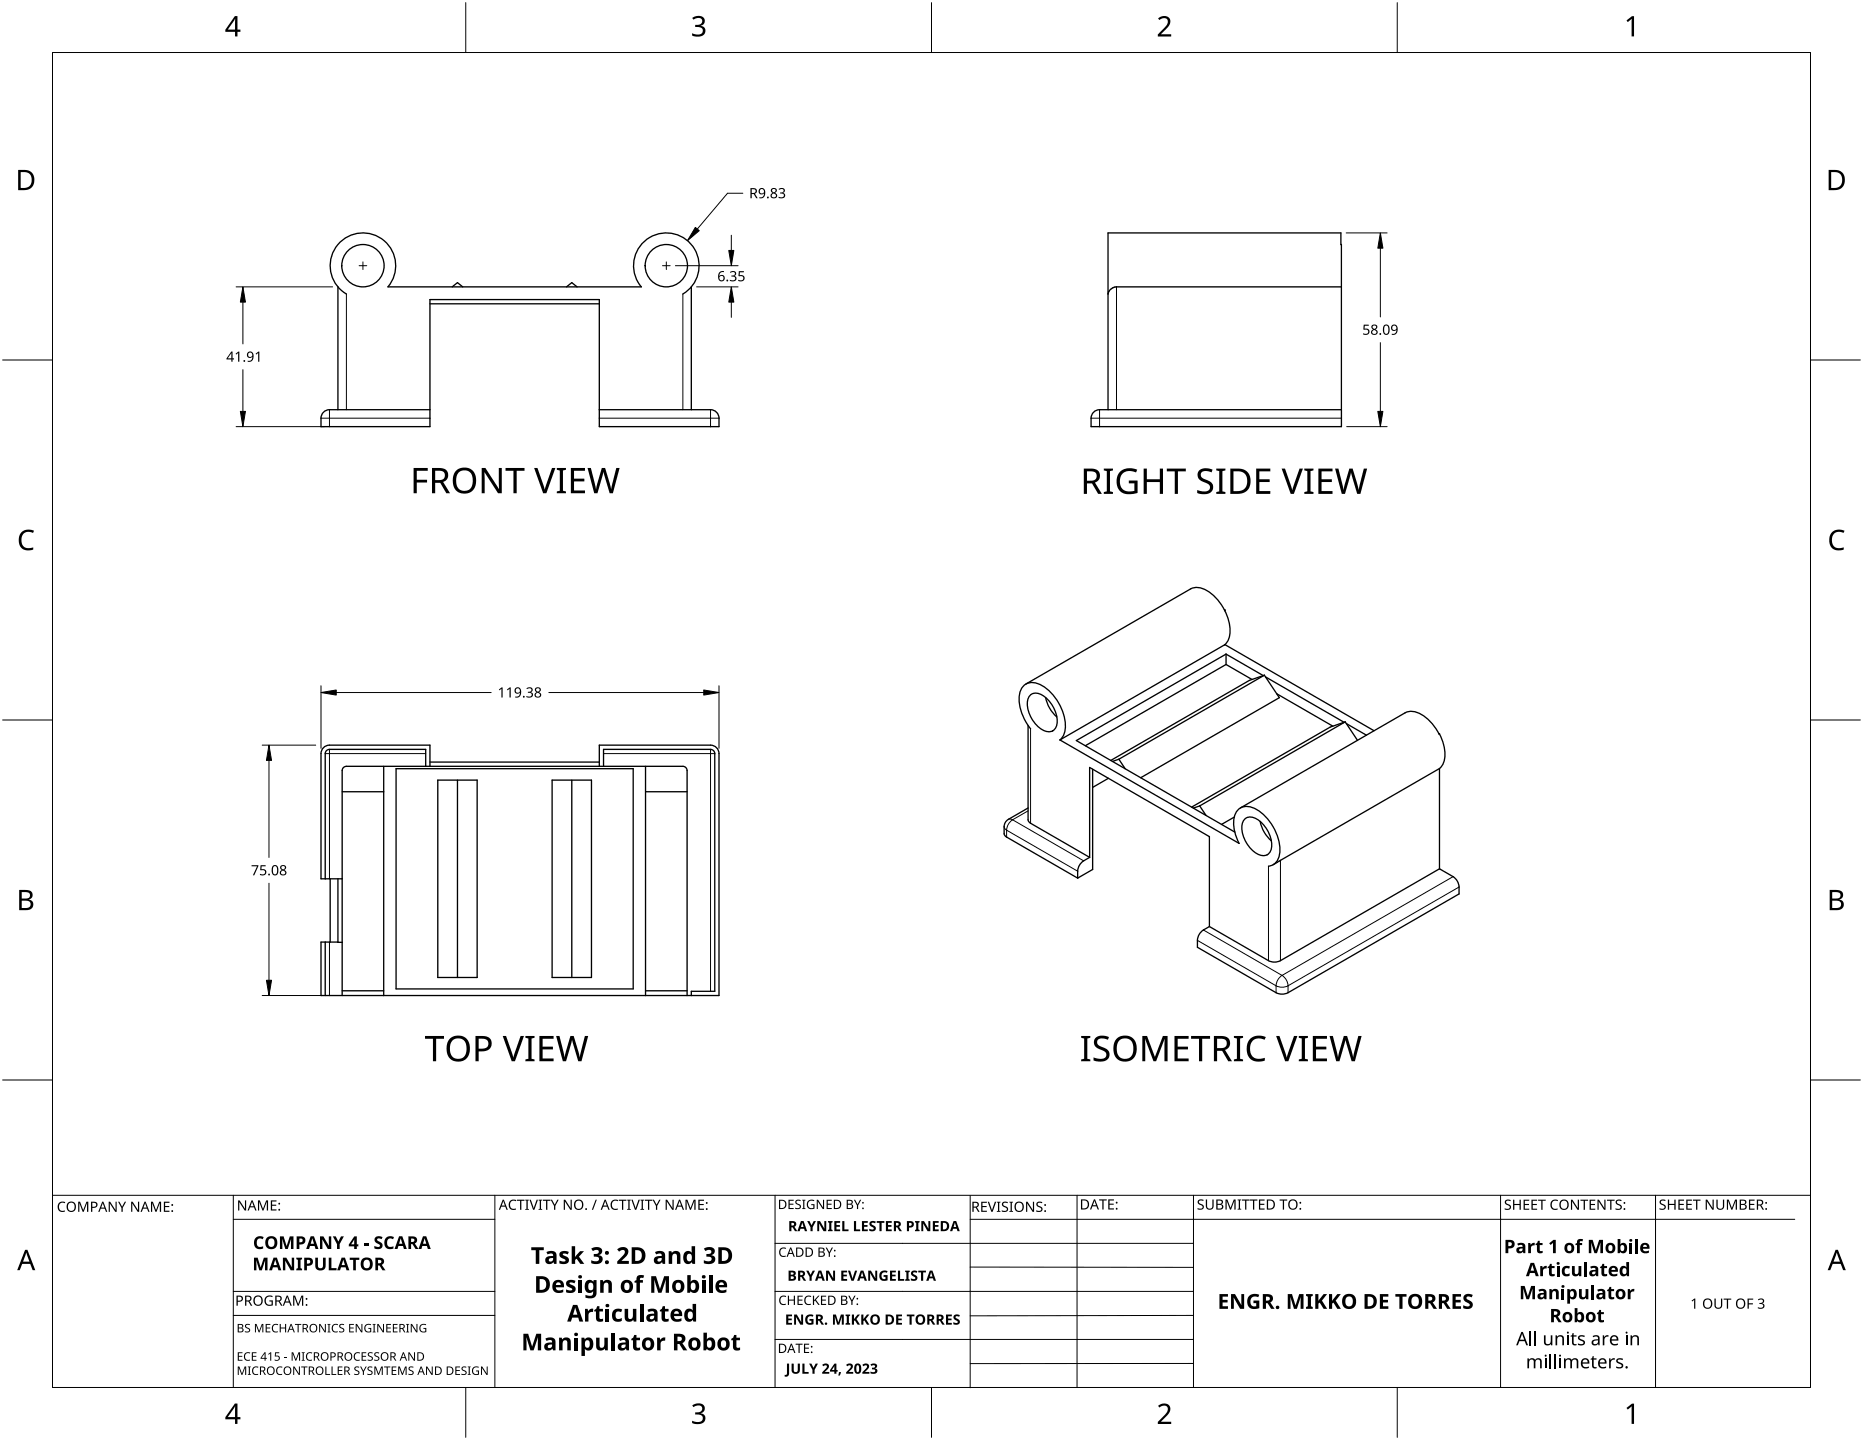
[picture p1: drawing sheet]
<svg xmlns="http://www.w3.org/2000/svg" width="559mm" height="432mm" viewBox="0 0 559 432" stroke-linecap="round" stroke-linejoin="round" font-family="sans-serif">
<g fill="none" stroke="#000" stroke-width=".4">
<path d="M101.4 86v36.9M103.9 88.2a9.8 9.8 0 0 1-3.2-14 9.8 9.8 0 0 1 14.1-2.4 9.8 9.8 0 0 1 1.6 14.2h76a9.8 9.8 0 0 1 1.6-14.2 9.8 9.8 0 0 1 14 2.4 9.8 9.8 0 0 1-3.2 14M129 91.1h50.8M135.6 86l1.6-1.2 1.6 1.2M169.9 86l1.6-1.2 1.6 1.2M207.4 86v36.9M402.3 86h-67.4l-1.3 .4a2.44 2.44 0 0 0-1.3 1.8M129 122.9h-30.2a2.54 2.54 0 0 0-2.5 2.5v2.5h32.7v-38.1h50.8v38.1h35.9a5 5 0 0 0-.6-4.1 2.54 2.54 0 0 0-2-.9h-33.3M332.3 122.9v-53.1h69.9l.2 58.1h-75.1a5 5 0 0 1 .5-4.1 2.54 2.54 0 0 1 2-.9h72.6M367.2 182.8l.2 .1M367.3 183a10.9 10.9 0 0 1 1 9.2l-1 1.2M367.3 183a12.5 12.5 0 0 0-7.9-6.8l-1.6 .1-.7 .3-49.4 28.5"/>
<path d="M367.3 193.4l-49.4 28.5M367.4 193.3l44.7 25.8M367.4 182.9v.3M367.4 193.3h.1M367.4 193.3l-.1 .1M367.4 182.9l-.1 .1M367.7 196.1l-44.9 26 47.6 27.4M367.7 196.1l11.2 6.5M367.7 199.3l-42.2 24.3M367.7 199.3l7.8 4.5M367.7 196.1v3.2M308.4 217.5v28.6l.7 .8 17.7 10.2"/>
<path d="M308.9 208.6a3 3 0 0 1 4.1 .1 9.4 9.4 0 0 1 4 8.8 2.75 2.75 0 0 1-4.8 1.1 9.4 9.4 0 0 1-3.9-8.8zM309.1 218.5a14.4 14.4 0 0 1-3.2-10.8 3.9 3.9 0 0 1 5.8-2.5 14.7 14.7 0 0 1 7.8 13.7 4.6 4.6 0 0 1-1.6 3M313.6 209.2a10.4 10.4 0 0 0 3.4 5.8M379.2 202.5l-4.4 1.5-41.6 24M379.2 202.5l-43.6 25.2M379.2 202.5l4.5 6.7-41.5 24M379.6 203l23.6 13.6M382.9 208l16.9 9.7M403.5 216.5l3.7 5.5M403.5 216.5l-43.7 25.2M403.5 216.5l-4.5 1.5-41.6 24M403.8 217l6.1 3.4"/>
<path d="M431.6 220l.2 .1M102.6 237.4h12.5M115.1 229.8v68.7M118.8 230.5h71.1v66h-71.1zM127.7 229.8v-5.1h-28.9a1.27 1.27 0 0 0-1.2 1.3v37.5M129 229.8v-6.4h-30.2a2.54 2.54 0 0 0-2.5 2.6v37.5h6.3M129 228.5h50.8M131.3 233.9h11.8v59.2h-11.8zM137.2 233.9v59.2M165.6 233.9h11.8v59.2h-11.8zM171.5 233.9v59.2M179.8 229.8v-6.4h33.3a2.54 2.54 0 0 1 2.6 2.6v72.5h-119.4v-16h5.1"/>
<path d="M181 229.8v-5.1h32.1a1.27 1.27 0 0 1 1.3 1.3v71.3h-7v1.2M193.6 229.8v68.7M193.6 237.4h12.5M317.9 221.9l53.8 31a10.4 10.4 0 0 1-.8-9.5 4.3 4.3 0 0 1 6.1-.6 14.6 14.6 0 0 1 6.7 13.9 3.6 3.6 0 0 1-3.2 3M327.7 230.7v30l-4.5 2.6M332.5 233.4l-4.8 2.7M335.6 227.7l-1.9 .6M335.6 227.7l1.9 2.8M431.8 230.5l-49.9 28.8M431.8 220.1h-.1a12.5 12.5 0 0 0-8-6.8l-1.5 .1-.8 .4-49.3 28.5M431.8 230.5v30M431.8 220.1a10.9 10.9 0 0 1 .9 9.2l-.9 1.2"/>
<path d="M308.4 242.3l-5.9 3.4-1 .9a5.1 5.1 0 0 0-.3 3.4l.2 .5 .5 .5 21.3 12.3M326.8 257.1l-1.8 1a4 4 0 0 0-1.8 3.1v2.1M326.8 257.1v-27l36 20.8v26.9M359.8 241.7l2 2.8M359.8 241.7l-1.9 .6M370.2 245l-3.8 2.2M373.3 245.7a3 3 0 0 1 4.1 .1 9.4 9.4 0 0 1 3.9 8.8 2.75 2.75 0 0 1-4.7 1.1 9.4 9.4 0 0 1-4-8.7zM378 246.3a10.4 10.4 0 0 0 3.3 5.8M99 263.5v19M101.4 263.5v19.1h1.2M431.8 260.5l4 2.4a4 4 0 0 1 1.8 3.1v2.1l-51.3 29.6a4 4 0 0 1-3.5 0l-23.6-13.6v-2.1a4 4 0 0 1 1.8-3.1l1.8-1.1M431.8 260.5l-47.7 27.6a4 4 0 0 1-3.6 0l-17.7-10.3"/>
<path d="M97.6 282.5v16M102.6 298.5v-67.4a1.27 1.27 0 0 1 1.3-1.3h100.9a1.27 1.27 0 0 1 1.3 1.3v67.4M102.6 297.1h12.5M193.6 297.1h12.5"/>
<circle cx="108.9" cy="79.7" r="6.4"/>
<circle cx="199.9" cy="79.7" r="6.4"/>
</g>
<g fill="none" stroke="#000" stroke-width=".3">
<path d="M103.9 88.2v34.7M204.8 88.2v34.7M334.9 86v36.9M96.3 125.4h32.7M98.8 122.9v5M179.8 125.4h35.9M213.1 122.9v5M327.3 125.4h75.1M329.8 122.9v5M309.1 218.5v28.4M97.6 226h30.1M98.8 224.7v38.8"/>
<path d="M181 226h33.4M213.1 224.7v72.6M301.2 247.9l.2 .6 .5 .4M301.9 248.9v2.1M301.9 248.9l21.3 12.3M302.5 245.7l.5-.1 .7 .2M303.7 245.8a4 4 0 0 0-1.8 3.1M303.7 245.8l21.3 12.3M308.4 243.1l-4.7 2.7M380.5 259.7v28.4M384.1 258v30.1M361 278.9l23.5 13.6"/>
<path d="M435.8 262.9l-51.3 29.6M437.6 266l-51.3 29.6M98.8 282.5v16M359.2 282l23.6 13.6M382.8 295.6a4 4 0 0 0 3.5 0M382.8 295.6v2.1M384.5 292.5a4 4 0 0 1 1.8 3.1M384.5 292.5a4 4 0 0 0-1.7 3.1M386.3 295.6v2.1"/>
</g>
<path d="M15.7 416.1v-400.4h527.4v400.4" fill="none" stroke="#000" stroke-width=".3"/>
<path d="M139.7 .8v14.9M279.4 .8v14.9M419.1 .8v14.9M.8 108h14.9M543.1 108h14.9M.8 215.9h14.9M543.1 215.9h14.9M.8 323.9h14.9M543.1 323.9h14.9M139.7 416.1v14.9M279.4 416.1v14.9M419.1 416.1v14.9" fill="none" stroke="#000" stroke-width=".3"/>
<g fill="#000">
<path d="M207.6 5.4a2.36 2.36 0 0 1 3.8 .5 1.49 1.49 0 0 1-1.3 1.8 1.62 1.62 0 0 1 1.5 1.8 1.62 1.62 0 0 1-1.8 1.5l-2.2-.3v-.7a2.16 2.16 0 0 0 3.2-.5 1.23 1.23 0 0 0-1.7-1.4h-.6v-.6a1.55 1.55 0 0 0 2.1-1.2 1.51 1.51 0 0 0-2.6-.4zM347.4 5.5a2.07 2.07 0 0 1 2.1-.8 2.07 2.07 0 0 1 1.6 1.7 4 4 0 0 1-1.6 2.6l-1.3 1.3h3.1v.7h-4v-.7l1.6-1.6a2.6 2.6 0 0 0 1.2-2.8 1.64 1.64 0 0 0-2.3 .1zM487.9 6.1l1.6-1.2h.6v6h-.7v-5.3l-1.1 1zM6.4 159.7a3.4 3.4 0 0 1 3.8-.5l-.3 .6a2.3 2.3 0 0 0-2.7 .1 2.3 2.3 0 0 0-.7 2.6 2.15 2.15 0 0 0 3.1 1.7l.4-.1v.7a3 3 0 0 1-3.5-.4 3 3 0 0 1-.8-3.4zM549.4 159.7a3.4 3.4 0 0 1 3.9-.5l-.3 .6a2.3 2.3 0 0 0-2.7 .1 2.3 2.3 0 0 0-.8 2.6 2.15 2.15 0 0 0 3.1 1.7l.4-.1v.7a3 3 0 0 1-3.4-.4 3 3 0 0 1-.8-3.4zM207.6 421.4a2.36 2.36 0 0 1 3.8 .6 1.49 1.49 0 0 1-1.3 1.8 1.62 1.62 0 0 1 1.5 1.8 1.62 1.62 0 0 1-1.8 1.4l-2.2-.3v-.7a2.16 2.16 0 0 0 3.2-.5 1.23 1.23 0 0 0-1.7-1.4h-.6v-.6a1.55 1.55 0 0 0 2.1-1.1 1.51 1.51 0 0 0-2.6-.5zM347.4 421.6a2.07 2.07 0 0 1 2.1-.8 2.07 2.07 0 0 1 1.6 1.7 4 4 0 0 1-1.6 2.5l-1.3 1.3h3.1v.7h-4v-.6l1.6-1.6a2.6 2.6 0 0 0 1.2-2.9 1.64 1.64 0 0 0-2.3 .2zM487.9 422.2l1.6-1.3h.6v6.1h-.7v-5.3l-1.1 1z"/>
<path d="M70.4 4.8h.8v4.1h.9v.6h-.9v1.4h-.7v-1.4h-2.9v-.6zM70.5 5.6l-2.2 3.3h2.2z"/>
<path d="M5.4 51h1.9a3 3 0 0 1 3 3.1 3 3 0 0 1-3.2 2.9h-1.7zM6.2 51.6v4.8h.8a2.39 2.39 0 0 0 2.5-2.2 2.39 2.39 0 0 0-2-2.6z"/>
<path d="M548.5 51h1.9a3 3 0 0 1 3 3.1 3 3 0 0 1-3.2 2.9h-1.7zM549.3 51.6v4.8h.8a2.39 2.39 0 0 0 2.4-2.2 2.39 2.39 0 0 0-2-2.6z"/>
<path d="M5.8 266.9h1.7a1.71 1.71 0 0 1 2.3 1.7 1.39 1.39 0 0 1-1.2 1.1 1.64 1.64 0 0 1 1.4 2 1.64 1.64 0 0 1-2.1 1.2h-2.1zM6.5 270.1v2.2h1.2a1.15 1.15 0 0 0 1.5-1.2 1.15 1.15 0 0 0-1.5-1zM6.5 267.5v1.9h1.1a1.04 1.04 0 0 0 1.4-1 1.04 1.04 0 0 0-1.5-.9z"/>
<path d="M548.8 266.9h1.7a1.71 1.71 0 0 1 2.3 1.7 1.39 1.39 0 0 1-1.1 1.1 1.64 1.64 0 0 1 1.3 2 1.64 1.64 0 0 1-2.1 1.2h-2.1zM549.6 270.1v2.2h1.2a1.15 1.15 0 0 0 1.4-1.2 1.15 1.15 0 0 0-1.5-1zM549.6 267.5v1.9h1.1a1.04 1.04 0 0 0 1.3-1 1.04 1.04 0 0 0-1.4-.9z"/>
<path d="M7.5 374.8h.7l2.4 6.1h-.8l-.7-1.9h-2.4l-.8 1.9h-.7zM7.9 375.6l-1 2.7h1.9z"/>
<path d="M550.6 374.8h.7l2.3 6.1h-.8l-.7-1.9h-2.4l-.7 1.9h-.8zM550.9 375.6l-.9 2.7h1.9z"/>
<path d="M70.4 420.9h.8v4h.9v.7h-.9v1.4h-.7v-1.4h-2.9v-.6zM70.5 421.7l-2.2 3.2h2.2z"/>
</g>
<g fill="none" stroke="#000" stroke-width=".3">
<path d="M15.7 358.4h527.4M70 358.4v57.7M148.4 358.4v57.7M232.5 358.4v57.7M291 358.5v57.7M323.1 358.4v57.7M358 358.4v57.7M450.1 358.4v57.7M496.6 358.4v57.7M70 365.6h78.4M232.5 372.8h125.5M291 379.9l67 .1"/>
<path d="M291 365.6h247.3M70 394.4h78.4M148.4 387.2h-78.4M232.5 387.2h125.5M358 394.4l-67 .2M15.7 416.1h527.4M232.5 401.6h125.5M358 408.8l-67 .1"/>
</g>
<g fill="#000">
<path d="M233.5 56.7a1 1 0 0 1 1.3-.4 1 1 0 0 1 .5 1.2l-.5 .3a.86 .86 0 0 1 .7 1.1 .86 .86 0 0 1-1.1 .6l-.9-.2v-.3l.7 .2a.63 .63 0 0 0 .9-.5 .63 .63 0 0 0-.8-.7h-.3v-.3a.63 .63 0 0 0 .9-.1 .63 .63 0 0 0-.2-.9l-1 .2zM218.9 81.6a1 1 0 0 1 1.3-.4 1 1 0 0 1 .5 1.2l-.5 .3a.86 .86 0 0 1 .7 1.1 .86 .86 0 0 1-1.2 .6l-.8-.2v-.3l.6 .2a.63 .63 0 0 0 1-.5 .63 .63 0 0 0-.8-.7h-.3v-.3a.63 .63 0 0 0 .9-.1 .63 .63 0 0 0-.2-.9l-1 .2zM221.6 81.3h1.5v.3h-1.2v.9a1.04 1.04 0 0 1 1.4 1 1.04 1.04 0 0 1-1.5 .8l-.4-.1v-.3l.4 .1a.71 .71 0 0 0 1.2-.4 .71 .71 0 0 0-1.1-.8l-.4-.1zM409 97.3h1.6v.4h-1.2l-.1 .9a1.04 1.04 0 0 1 1.5 1 1.04 1.04 0 0 1-1.6 .8l-.3-.1v-.4l.3 .2a.71 .71 0 0 0 1.2-.5 .71 .71 0 0 0-1-.7l-.5-.1zM70.7 106.1l.8-.7h.3v3.1h-.4v-2.7l-.5 .5zM76.7 106.1l.8-.7h.3v3.1h-.4v-2.7l-.5 .5zM124.1 140.3h4.2v.9h-3.3v2.7h3.1v.8h-3.1v3.2h-.9zM144.5 140.3h1.1l4 6.3v-6.3h.9v7.6h-1.1l-4.1-6.3 .1 6.3h-.9zM151.6 140.3h5.7v.9h-2.3v6.7h-1v-6.7h-2.4zM160.2 140.3h1l2.2 6.5 2.2-6.5h1l-2.7 7.6h-1zM167 140.3h2.8v.6l-.9 .2v6.1l.9 .2v.5h-2.8v-.5l.9-.2v-6.1l-.9-.2zM171.2 140.3h4.3v.9h-3.3v2.3h3.1v.9h-3.1v2.7h3.3v.8h-4.3z"/>
<path d="M176.2 140.3h1l1.6 6.5 1.7-6.5h1l1.8 6.5 1.6-6.5h1l-2.1 7.6h-.9l-1.9-6.5-1.8 6.5h-1zM331.1 140.5h2.7v.6l-.9 .2v6l.9 .2v.6h-2.7v-.6l.9-.2v-6l-.9-.2zM336 141.4a4.9 4.9 0 0 1 5.1-.6l-.4 .9a3.1 3.1 0 0 0-4.7 1.9 2.89 2.89 0 0 0 3.5 3.7l.8-.1v-2.3h-1.7v-.8h2.6v3.7a4.8 4.8 0 0 1-5.6-.9 4.7 4.7 0 0 1 .4-5.5zM343 140.5h1v3.2h3.9v-3.2h.9v7.6h-.9v-3.5h-3.9v3.5h-1zM350 140.5h5.7v.8h-2.4v6.8h-.9v-6.8h-2.4zM359.6 141.2a3.6 3.6 0 0 1 4.1-.4l-.3 .8a2.38 2.38 0 0 0-3.1 .3 1.6 1.6 0 0 0 1.5 2 2.19 2.19 0 0 1 2.1 2.5 2.19 2.19 0 0 1-2.7 1.8l-2.1-.4v-.9a2.94 2.94 0 0 0 3.7-.2 1.67 1.67 0 0 0-1.6-2.1 2.19 2.19 0 0 1-1.6-3.4zM364.8 140.5h2.8v.6l-.9 .2v6l.9 .2v.6h-2.8v-.6l.9-.2v-6l-.9-.2zM376.8 140.5h4.2v.8h-3.3v2.4h3.1v.8h-3.1v2.8h3.3v.8h-4.2zM384.4 140.5h1l2.2 6.5 2.2-6.5h1l-2.7 7.6h-1zM391.2 140.5h2.8v.6l-.9 .2v6l.9 .2v.6h-2.8v-.6l.9-.2v-6l-.9-.2zM395.4 140.5h4.3v.8h-3.3v2.4h3.1v.8h-3.1v2.8h3.3v.8h-4.3zM400.5 140.5h.9l1.6 6.4 1.7-6.4h1l1.8 6.4 1.6-6.4h1l-2.1 7.6h-.9l-1.9-6.5-1.8 6.5h-.9z"/>
<path d="M149.6 206.8l.9-.7h.3v3.1h-.4v-2.7l-.6 .5zM152.1 206.8l.8-.7h.3v3.1h-.4v-2.7l-.5 .5zM157.9 206.4a1 1 0 0 1 1.2-.4 1 1 0 0 1 .6 1.2l-.5 .4a.86 .86 0 0 1 .7 1 .86 .86 0 0 1-1.2 .6l-.8-.2v-.3l.6 .2a.63 .63 0 0 0 1-.5 .63 .63 0 0 0-.9-.6h-.3v-.4a.63 .63 0 0 0 .9-.1 .63 .63 0 0 0-.1-.9l-1 .2zM75.5 259.4h2l-1.2 3.1h-.4l1.2-2.7h-1.6zM78.2 259.4h1.5v.4h-1.2l-.1 .9a1.04 1.04 0 0 1 1.5 1 1.04 1.04 0 0 1-1.6 .8l-.3-.1v-.4l.3 .1a.71 .71 0 0 0 1.2-.4 .71 .71 0 0 0-1-.8h-.5zM127.5 310.6h5.7v.9h-2.4v6.7h-.9v-6.7h-2.4zM150.8 310.6h1l2.2 6.6 2.2-6.6h1l-2.7 7.6h-1zM157.6 310.6h2.7v.6l-.9 .2v6.1l.9 .2v.5h-2.7v-.5l.9-.2v-6.1l-.9-.2zM161.8 310.6h4.2v.9h-3.2v2.4h3v.8h-3v2.7h3.2v.8h-4.2zM166.8 310.6h1l1.5 6.5 1.8-6.5h1l1.8 6.5 1.5-6.5h1l-2 7.6h-1l-1.8-6.4-1.8 6.4h-1zM324.3 310.6h2.7v.6l-.9 .2v6.1l.9 .2v.5h-2.7v-.5l.9-.2v-6.1l-.9-.2zM328.5 311.3a3.6 3.6 0 0 1 4.1-.3l-.3 .8a2.38 2.38 0 0 0-3.1 .2 1.6 1.6 0 0 0 1.5 2 2.19 2.19 0 0 1 2.1 2.5 2.19 2.19 0 0 1-2.7 1.8l-2.1-.3v-.9a2.95 2.95 0 0 0 3.7-.3 1.67 1.67 0 0 0-1.6-2.1 2.19 2.19 0 0 1-1.6-3.4z"/>
<path d="M342.6 310.6h1.4l2.4 6.3 2.4-6.3h1.4v7.6h-.9v-6.6l-2.5 6.6h-.8l-2.5-6.6v6.6h-.9zM352.3 310.6h4.2v.9h-3.3v2.4h3.1v.8h-3.1v2.7h3.3v.8h-4.2zM357.3 310.6h5.7v.9h-2.4v6.7h-1v-6.7h-2.3zM370.1 310.6h2.8v.6l-.9 .2v6.1l.9 .2v.5h-2.8v-.5l.9-.2v-6.1l-.9-.2zM374.9 311.6a4.2 4.2 0 0 1 4.8-.6l-.4 .8a2.88 2.88 0 0 0-3.4 .1 2.88 2.88 0 0 0-.9 3.2 2.69 2.69 0 0 0 3.9 2.2l.5-.1v.8a3.7 3.7 0 0 1-5.3-2.3 4.9 4.9 0 0 1 .8-4.1zM382.8 310.6h1l2.2 6.6 2.1-6.6h1l-2.7 7.6h-.9zM389.6 310.6h2.7v.6l-.9 .2v6.1l.9 .2v.5h-2.7v-.5l.9-.2v-6.1l-.9-.2zM393.8 310.6h4.2v.9h-3.3v2.4h3.1v.8h-3.1v2.7h3.3v.8h-4.2zM398.8 310.6h1l1.5 6.5 1.8-6.5h1l1.8 6.5 1.5-6.5h1l-2 7.6h-1l-1.8-6.4-1.8 6.4h-1zM158.8 359.7h.4l.9 2.7 .9-2.7h.4l-1.1 3.1h-.4zM178.7 359.7h.3l-1.1 3.1h-.4zM189.4 359.7h.4l.9 2.7 .8-2.7h.4l-1.1 3.1h-.3z"/>
<path d="M361.7 359.7h.4v1.9a.79 .79 0 0 0 .8 .8 .79 .79 0 0 0 .7-.8v-1.9h.4v1.9a1.17 1.17 0 0 1-1.1 1.2 1.17 1.17 0 0 1-1.2-1.2zM514.8 359.7h.4v2a.79 .79 0 0 0 .8 .8 .79 .79 0 0 0 .8-.8v-2h.4v2a1.17 1.17 0 0 1-1.2 1.1 1.17 1.17 0 0 1-1.2-1.1zM17.7 360.7l1-.4 .9 .2-.2 .3a1.22 1.22 0 0 0-1.7 1.1 1.22 1.22 0 0 0 1.8 1.1v.3a1.59 1.59 0 0 1-2-.5 1.59 1.59 0 0 1 .2-2.1zM23.5 360.3h.5l1 2.5 .9-2.5h.6v3.1h-.4v-2.7l-1 2.7h-.3l-1-2.7v2.7h-.3zM32.6 360.3h.4l1.7 2.6-.1-2.6h.4v3.1h-.4l-1.7-2.5 .1 2.5h-.4zM35.4 360.3h.4l.8 1.5 .8-1.5h.4l-1 1.9v1.2h-.4v-1.2zM39.3 360.3h.5l1.6 2.6v-2.6h.3v3.1h-.4l-1.6-2.5v2.5h-.4zM45.3 360.3h.6l.9 2.5 1-2.5h.5v3.1h-.4l.1-2.7-1.1 2.7h-.3l-1-2.7v2.7h-.3zM49.1 360.3h1.7v.4h-1.3v.9h1.3v.4h-1.3v1h1.3v.4h-1.7zM71.4 360h.5l1.6 2.5v-2.5h.3v3h-.4l-1.6-2.5v2.5h-.4zM76.7 371.2a2.03 2.03 0 0 1 2.4-.3l-.3 .7a1.2 1.2 0 0 0-1.5 .1 1.2 1.2 0 0 0-.2 1.5 1.19 1.19 0 0 0 1.8 .5v.7a1.93 1.93 0 0 1-2.3-.4 1.93 1.93 0 0 1-.2-2.4zM77.4 360h.5l1 2.4 .9-2.4h.6v3h-.4l.1-2.7-1.1 2.7h-.3l-1-2.7v2.7h-.3z"/>
<path d="M81.2 360h1.7v.3h-1.3v.9h1.3v.4h-1.3v1h1.3v.4h-1.7zM84 370.7h1.1l.9 2.9 .9-2.9h1.1v3.8h-.7v-2.9l-1 2.9h-.7l-.9-2.9v2.9h-.7zM94.6 377.1h.8v2.4a.76 .76 0 0 0 .7 .8 .76 .76 0 0 0 .8-.9v-2.3h.8v2.5a1.56 1.56 0 0 1-1.6 1.4 1.56 1.56 0 0 1-1.5-1.4zM96 370.7h1l1.6 2.9v-2.9h.8v3.8h-1.1l-1.6-2.8v2.8h-.7zM99.8 370.7h.9l.8 1.6 .8-1.6h.8l-1.2 2.4v1.4h-.8v-1.4zM109.1 372.8h1.4v.6h-1.4zM112.7 371a2.05 2.05 0 0 1 2-.1l-.2 .7-.5-.2a.5 .5 0 0 0-.9 .2 .5 .5 0 0 0 .5 .6 1.21 1.21 0 0 1 1.1 1.6 1.21 1.21 0 0 1-1.6 .8l-.8-.2v-.8l.9 .3a.51 .51 0 0 0 .8-.3 .51 .51 0 0 0-.6-.6l-1-.9-.1-.6zM115.8 371.2a2.03 2.03 0 0 1 2.4-.3l-.3 .7a1.2 1.2 0 0 0-1.6 .1 1.2 1.2 0 0 0-.1 1.5 1.19 1.19 0 0 0 1.8 .5v.7a1.93 1.93 0 0 1-2.4-.4 1.93 1.93 0 0 1-.1-2.4zM153 360.1l1-.4 .9 .2-.2 .3a1.22 1.22 0 0 0-1.7 1.1 1.22 1.22 0 0 0 1.8 1.1v.3a1.59 1.59 0 0 1-2-.5 1.59 1.59 0 0 1 .2-2.1zM155.1 359.7h2.2v.4h-.9v2.7h-.4v-2.7h-.9zM157.5 359.7h1.1v.3h-.3v2.5l.3 .1v.2h-1.1v-.2l.4-.1v-2.5h-.4zM159.3 374h3.8v.9h-1.3v4.1h-1.1v-4.1h-1.4z"/>
<path d="M161.5 359.7h1.1v.3h-.3v2.5l.3 .1v.2h-1.1v-.2l.4-.1v-2.5h-.4zM162.8 359.7h2.3v.4h-.9v2.7h-.4v-2.7h-1zM165.2 359.7h.4l.8 1.5 .8-1.5h.4l-1 1.9v1.2h-.4v-1.2zM168 375.5a2.41 2.41 0 0 1 2.6-.1l-.3 .8-.3-.2a.79 .79 0 0 0-1.2 .1l.6 .5a1.27 1.27 0 0 1 1.3 1.4 1.27 1.27 0 0 1-1.7 1.1l-1.2-.3v-.8a1.5 1.5 0 0 0 1.8 0 1.16 1.16 0 0 0-1.2-.8 1.06 1.06 0 0 1-.4-1.7zM169.1 359.7h.4l1.7 2.6-.1-2.6h.4v3.1h-.4l-1.7-2.5v2.5h-.3zM171.5 373.7h1v3.2l1.5-1.7h1.2l-1.5 1.6 1.6 2.2h-1.2l-1.1-1.6-.5 .4v1.2h-1zM177.3 374.4a1.97 1.97 0 0 1 3.3 .7 1.3 1.3 0 0 1-1 1.3 1.34 1.34 0 0 1 1.2 1.5 1.34 1.34 0 0 1-1.6 1.1l-1.9-.2v-.9a1.59 1.59 0 0 0 2.4-.2 .81 .81 0 0 0-.4-.8 .81 .81 0 0 0-.8-.1h-.4v-.8a1.08 1.08 0 0 0 1.5-.6v-.2a1.03 1.03 0 0 0-1.8 0zM183.5 360.1l1.1-.4 .8 .2-.1 .3a1.22 1.22 0 0 0-1.8 1.1 1.22 1.22 0 0 0 1.8 1.1v.3a1.59 1.59 0 0 1-2-.5 1.59 1.59 0 0 1 .2-2.1zM185.6 359.7h2.3v.4h-1v2.7h-.3v-2.7h-1zM185.1 374.6a1.81 1.81 0 0 1 2-.7 1.81 1.81 0 0 1 1.3 1.7 5.4 5.4 0 0 1-2 2.5h2.2v.9h-3.5v-.7l1.9-2a.83 .83 0 0 0 .3-1.3 .83 .83 0 0 0-1.3 .1l-.3 .2zM188.1 359.7h1.1v.3h-.4v2.5l.4 .1v.2h-1.1v-.2l.4-.1v-2.5h-.4zM192.1 359.7h1.1v.3h-.4v2.5l.4 .1v.2h-1.1v-.2l.4-.1v-2.5h-.4z"/>
<path d="M193.4 359.7h2.3v.4h-1v2.7h-.3v-2.7h-1zM195.7 359.7h.5l.7 1.5 .8-1.5h.4l-1 1.9v1.2h-.4v-1.2zM199.7 359.7h.4l1.6 2.6v-2.6h.4v3.1h-.5l-1.6-2.5v2.5h-.3zM200.6 375.2h.8l.1 .5a1.45 1.45 0 0 1 1.6-.5 1.45 1.45 0 0 1 1 1.3v2.5h-1v-2.2a.74 .74 0 0 0-.8-.9 .74 .74 0 0 0-.7 1v2.1h-1zM205.6 359.7h.6l.9 2.5 1-2.5h.5v3.1h-.3v-2.7l-1 2.7h-.4l-1-2.7 .1 2.7h-.4zM209.5 359.7h1.7v.4h-1.4v.9h1.3v.4h-1.3v1h1.4v.4h-1.7zM211.1 374.4a1.97 1.97 0 0 1 3.3 .7 1.3 1.3 0 0 1-1.1 1.3 1.34 1.34 0 0 1 1.3 1.5 1.34 1.34 0 0 1-1.6 1.1l-1.9-.2v-.9a1.59 1.59 0 0 0 2.3-.2 .81 .81 0 0 0-.3-.8 .81 .81 0 0 0-.8-.1h-.4v-.8a1.08 1.08 0 0 0 1.5-.6v-.2a1.03 1.03 0 0 0-1.8 0zM234 374.4l1-.3 .8 .1-.1 .3a1.12 1.12 0 0 0-1.7 1 1.12 1.12 0 0 0 1.7 1v.3a1.46 1.46 0 0 1-1.8-.5 1.46 1.46 0 0 1 .1-1.9zM236.5 359.8h1.6v.3h-1.2v.8h1.1v.3h-1.1v1h1.2v.3h-1.6zM238.7 360l.5-.3 1 .2-.1 .3-.4-.1a.53 .53 0 0 0-.8 .2 .53 .53 0 0 0 .6 .7 .84 .84 0 0 1 .7 1.1 .84 .84 0 0 1-1.2 .5l-.5-.1v-.4l.6 .2a.55 .55 0 0 0 .8-.4 .55 .55 0 0 0-.7-.6l-.6-.5zM240.6 359.8h1v.2h-.3v2.3h.3v.2h-1v-.2h.3v-2.3h-.3zM242.4 360.1l1.3-.4 .6 .2-.2 .3a1.15 1.15 0 0 0-1.7 .9 1.15 1.15 0 0 0 1.6 1.1v-.8h-.7v-.3h1v1.3a1.52 1.52 0 0 1-2-.3 1.52 1.52 0 0 1 .1-2z"/>
<path d="M242.1 366.2h.7l.6 1.2 .7-1.2h.7l-1.1 1.8v1.2h-.6v-1.2zM245 359.8h.4l1.5 2.3v-2.3h.3v2.7h-.4l-1.5-2.3v2.3h-.3zM245.1 366.2h.8l1.4 2.2v-2.2h.5v3h-.8l-1.3-2.3v2.3h-.6zM247.6 374.1h.4l.8 1.4 .7-1.4h.4l-1 1.7v1.1h-.3v-1.1zM247.9 359.8h1.6v.3h-1.2v.8h1.1v.3h-1.1v1h1.2v.3h-1.6zM248.4 366.2h1.3v.3l-.3 .2v2l.3 .1v.4h-1.3v-.4l.3-.1v-2l-.3-.2zM250.2 366.2h1.8v.5h-1.1v.6h1v.6h-1v.8h1.1v.5h-1.8zM252.6 366.2h.7v2.5h1.2v.5h-1.9zM256.1 366.2h.7v2.5h1.2v.5h-1.9zM256.1 359.8h.4l.7 1.3 .7-1.3h.4l-.9 1.7v1h-.4v-1zM258.5 366.2h1.8v.5h-1.1v.6h1v.6h-1v.8h1.1v.5h-1.8zM261 366.3l.8-.2 .9 .2-.2 .5-.3-.1a.45 .45 0 0 0-.8 .2 .45 .45 0 0 0 .6 .5 .95 .95 0 0 1 .7 1.3 .95 .95 0 0 1-1.3 .5l-.7-.2v-.6l.8 .3a.41 .41 0 0 0 .6-.3 .41 .41 0 0 0-.5-.5l-.8-.6z"/>
<path d="M263 366.2h2.3v.5h-.9v2.5h-.6v-2.5h-.8zM265.7 366.2h1.8v.5h-1.1v.6h1v.6h-1v.8h1.1v.5h-1.8zM274.4 366.2h1.4v.3l-.3 .2v2l.3 .1v.4h-1.4v-.4l.4-.1v-2l-.4-.2zM276.3 366.2h.9l1.3 2.2v-2.2h.5v3h-.8l-1.3-2.3v2.3h-.6zM279.8 366.2h1.8v.5h-1.2v.6h1.1v.6h-1.1v.8h1.2v.5h-1.8zM294.3 360.4h1.7v.3h-1.3v.9h1.2v.4h-1.2v1.1h1.3v.3h-1.7zM296.3 360.4h.4l.8 2.6 .9-2.6h.4l-1.1 3h-.4zM299 360.4h1.1v.2l-.4 .1v2.4l.4 .1v.2h-1.1v-.2l.3-.1v-2.4l-.3-.1zM300.7 360.6l.6-.3 1 .2-.1 .3-.4-.1a.57 .57 0 0 0-.9 .3 .57 .57 0 0 0 .7 .7 .92 .92 0 0 1 .8 1.2 .92 .92 0 0 1-1.3 .5l-.6-.1v-.4l.6 .2a.6 .6 0 0 0 .9-.4 .6 .6 0 0 0-.7-.7l-.7-.5zM302.8 360.4h1.1v.2l-.4 .1v2.4l.4 .1v.2h-1.1v-.2l.3-.1v-2.4l-.3-.1zM307.8 360.4h.4l1.6 2.5v-2.5h.4v3h-.5l-1.6-2.5v2.5h-.3zM311 360.6l.6-.3 1 .2-.1 .3-.4-.1a.57 .57 0 0 0-.9 .3 .57 .57 0 0 0 .7 .7 .92 .92 0 0 1 .8 1.2 .92 .92 0 0 1-1.3 .5l-.6-.1v-.4l.6 .2a.6 .6 0 0 0 .9-.4 .6 .6 0 0 0-.7-.7l-.2-.1a.83 .83 0 0 1-.4-1.3z"/>
<path d="M329.7 359.6h2.3v.4h-1v2.7h-.4v-2.7h-.9zM332.4 359.6h1.7v.4h-1.3v.9h1.2v.4h-1.2v1h1.3v.4h-1.7zM359.4 360l.6-.3 1 .1-.1 .3-.4-.1a.57 .57 0 0 0-.9 .3 .57 .57 0 0 0 .7 .7 .92 .92 0 0 1 .8 1.2 .92 .92 0 0 1-1.3 .5l-.6-.1v-.3l.6 .1a.6 .6 0 0 0 .9-.4 .6 .6 0 0 0-.7-.7l-.2-.1a.83 .83 0 0 1-.4-1.2zM367.6 359.7h.6l.9 2.5 1-2.5h.5v3h-.4l.1-2.6-1.1 2.6h-.3l-1-2.6v2.6h-.3zM371.2 359.7h1.1v.2l-.4 .1v2.4l.4 .1v.2h-1.1v-.2l.4-.1v-2.4l-.4-.1zM372.5 359.7h2.3v.3h-1v2.7h-.3v-2.7h-1zM374.9 359.7h2.3v.3h-1v2.7h-.4v-2.7h-.9zM377.6 359.7h1.7v.3h-1.3v1h1.2v.3h-1.2v1.1h1.3v.3h-1.7zM383.8 359.7h2.3v.3h-.9v2.7h-.4v-2.7h-1zM451.5 360l.6-.3 1.1 .2-.2 .3-.3-.1a.57 .57 0 0 0-1 .3 .57 .57 0 0 0 .7 .7 .92 .92 0 0 1 .8 1.2 .92 .92 0 0 1-1.3 .5l-.6-.1v-.4l.7 .2a.6 .6 0 0 0 .8-.5 .6 .6 0 0 0-.7-.6l-.2-.1a.83 .83 0 0 1-.4-1.3zM453.8 359.7h.4v1.3h1.6v-1.3h.4v3.1h-.4v-1.4h-1.6v1.4h-.4zM457 359.7h1.7v.4h-1.3v.9h1.2v.3h-1.2v1.1h1.3v.4h-1.7z"/>
<path d="M458.4 372.7h.6l.2 .5 .5-.4 .7-.1-.2 .8a.78 .78 0 0 0-1 .7v1.6h-.8zM459.4 359.7h1.7v.4h-1.4v.9h1.3v.3h-1.3v1.1h1.4v.4h-1.7zM461.3 372.1h.5v.6h.9v.7h-.9l.1 1.6 .3 .2 .5-.1-.1 .7a1.02 1.02 0 0 1-1.6-1v-1.4h-.4v-.4l.5-.3zM461.4 359.7h2.2v.4h-.9v2.7h-.4v-2.7h-.9zM462 379.6h.6l.2 .5 .5-.4 .7-.1-.2 .8a.78 .78 0 0 0-1 .7v1.6h-.8zM465.4 360.1l1.1-.4 .8 .2-.1 .3a1.22 1.22 0 0 0-1.8 1.1 1.22 1.22 0 0 0 1.8 1.1v.3a1.59 1.59 0 0 1-2-.5 1.59 1.59 0 0 1 .2-2.1zM464.7 372.8l1.3-1h.7v4h-.9v-3.1l-.7 .6zM471.2 359.7h.4l1.7 2.5-.1-2.5h.4v3.1h-.4l-1.7-2.6 .1 2.6h-.4zM473.3 371.7l.5-.2 1.1 .1-.3 .6a.48 .48 0 0 0-.5 0 .48 .48 0 0 0-.3 .5h.8v.7h-.8v2.4h-.8v-2.4h-.4v-.4l.4-.3zM474.1 359.7h2.2v.4h-.9v2.7h-.4v-2.7h-.9zM476.6 371.8h1.1l.9 3 1.1-3h1.1v4h-.8l.1-3.1-1.1 3.1h-.8l-.9-3.2v3.2h-.7zM476.8 359.7h1.7v.4h-1.3v.9h1.2v.3h-1.2v1.1h1.3v.4h-1.7z"/>
<path d="M479.2 359.7h.4l1.6 2.5v-2.5h.4v3.1h-.5l-1.6-2.6v2.6h-.3zM482 359.7h2.3v.4h-.9v2.7h-.4v-2.7h-1zM484.7 360l.7-.3 1 .2-.1 .3-.4-.1a.57 .57 0 0 0-.9 .3 .57 .57 0 0 0 .6 .7 .92 .92 0 0 1 .8 1.2 .92 .92 0 0 1-1.3 .5l-.5-.1v-.4l.6 .2a.6 .6 0 0 0 .9-.5 .6 .6 0 0 0-.7-.6l-.2-.1a.83 .83 0 0 1-.5-1.3zM488.7 372.7h.9v3.1h-.9zM490.4 371.5h.9v4.3h-.9zM497.9 360l.6-.3 1.1 .1-.1 .4-.4-.2a.57 .57 0 0 0-.9 .4 .57 .57 0 0 0 .6 .7 .92 .92 0 0 1 .8 1.1 .92 .92 0 0 1-1.3 .6l-.6-.2v-.3l.7 .1a.6 .6 0 0 0 .9-.4 .6 .6 0 0 0-.7-.7h-.2a.83 .83 0 0 1-.5-1.3zM500.3 359.7h.4v1.3h1.5v-1.3h.4v3h-.4v-1.4h-1.5v1.4h-.4zM503.4 359.7h1.7v.3h-1.3v1h1.2v.3h-1.2v1.1h1.3v.3h-1.7zM505.8 359.7h1.7v.3h-1.3v1h1.2v.3h-1.2v1.1h1.3v.3h-1.7zM507.8 359.7h2.3v.3h-1v2.7h-.4v-2.7h-.9zM511.6 359.7h.5l1.6 2.5v-2.5h.3v3h-.4l-1.6-2.5v2.5h-.4zM518 359.7h.5l1 2.5 .9-2.5h.6v3h-.4v-2.6l-1 2.6h-.3l-1-2.6v2.6h-.3z"/>
<path d="M524.6 359.7h1.7v.3h-1.3v1h1.2v.3h-1.2v1.1h1.3v.3h-1.7zM73.6 397.2l.5-.2 .9 .1-.3 .2a.53 .53 0 0 0-.9 .2 .53 .53 0 0 0 .7 .7 .75 .75 0 0 1 .5 1 .75 .75 0 0 1-1.1 .4l-.5-.2v-.3l.4 .2a.53 .53 0 0 0 .9-.2 .53 .53 0 0 0-.6-.7l-.5-.4zM76.5 397h.4l.8 2.1 .8-2.1h.5v2.5h-.3v-2.2l-.9 2.2h-.2l-.8-2.2v2.2h-.3zM76.2 377.1h1.1l.9 2.9 .9-2.9h1.1v3.8h-.7v-2.9l-1 2.9h-.7l-.9-3v3h-.7zM79.7 388.9l1.2-.4 .9 .1-.1 .4a1.25 1.25 0 0 0-2 .9 1.25 1.25 0 0 0 1.8 1.3v-.9h-.7v-.4h1v1.5a1.66 1.66 0 0 1-2.2-.3 1.66 1.66 0 0 1 .1-2.2zM79.7 397h1.4v.3h-1.1v.8h1v.2h-1v1h1.1v.2h-1.4zM81.8 397.3l.9-.3 .7 .1-.1 .3a1.02 1.02 0 0 0-1.5 .9 1.02 1.02 0 0 0 1.5 .9v.3a1.32 1.32 0 0 1-1.6-.5 1.32 1.32 0 0 1 .1-1.7zM83.9 397h.3v1.1h1.3v-1.1h.3v2.5h-.3v-1.1h-1.3v1.1h-.3zM84.9 377.1h1l1.6 2.9v-2.9h.7v3.8h-1l-1.6-2.8v2.8h-.7zM87.9 388.5h.6l.9 2.5 1-2.5h.6v3h-.4v-2.6l-1 2.6h-.3l-1-2.6v2.6h-.4zM88.5 397h1.9v.3h-.8v2.2h-.3v-2.2h-.8zM88.9 377.1h1.7v.5l-.5 .2v2.5l.5 .2v.4h-1.7v-.4l.4-.2v-2.5l-.4-.2z"/>
<path d="M95.7 397h.4l1.3 2.1v-2.1h.3v2.5h-.3l-1.4-2.1v2.1h-.3zM98.6 377.1h.8v3.2h1.6v.6h-2.4zM98.2 397h.9l-.3 .3v2l.3 .2h-.9l.3-.2v-2zM99.8 397.3l.9-.3 .7 .1-.1 .3a1.02 1.02 0 0 0-1.5 .9 1.02 1.02 0 0 0 1.5 .9v.3a1.32 1.32 0 0 1-1.7-.5 1.32 1.32 0 0 1 .2-1.7zM101.9 397.2l.5-.2 .8 .1-.2 .2a.53 .53 0 0 0-.9 .2 .53 .53 0 0 0 .6 .7 .75 .75 0 0 1 .5 1 .75 .75 0 0 1-1 .4l-.5-.2v-.3l.3 .2a.53 .53 0 0 0 .9-.2 .53 .53 0 0 0-.5-.7l-.6-.4zM104.7 397h1.4v.3h-1.1v.8h1.1v.2h-1.1v1h1.1v.2h-1.4zM104.9 377.1h2.9v.7h-1.1v3.1h-.8v-3.1h-1zM106.7 397h.4l1.3 2.1v-2.1h.3v2.5h-.4l-1.3-2.1v2.1h-.3zM109.6 397.3l1.2-.3 .5 .1-.1 .3a1.04 1.04 0 0 0-1.6 .8 1.04 1.04 0 0 0 1.4 1v-.7h-.5v-.3h.9v1.2a1.38 1.38 0 0 1-1.9-.2 1.38 1.38 0 0 1 .1-1.9zM111.8 397h.9l-.3 .3v2l.3 .2h-.9l.3-.2v-2zM113.2 397h.3l1.4 2.1v-2.1h.3v2.5h-.4l-1.4-2.1 .1 2.1h-.3zM115.9 397h1.4v.3h-1.1v.8h1v.2h-1v1h1.1v.2h-1.4z"/>
<path d="M117.8 397h1.4v.3h-1v.8h1v.2h-1v1h1v.2h-1.4zM121.8 397h.9l-.3 .3v2l.3 .2h-.9l.3-.2v-2zM123.2 397h.4l1.3 2.1v-2.1h.3v2.5h-.4l-1.3-2.1v2.1h-.3zM126.1 397.3l1.2-.3 .5 .1-.1 .3a1.04 1.04 0 0 0-1.6 .8 1.04 1.04 0 0 0 1.5 1v-.7h-.6v-.3h.9v1.2a1.38 1.38 0 0 1-1.9-.2 1.38 1.38 0 0 1 .1-1.9zM170 384.2a2.41 2.41 0 0 1 2.6-.1l-.3 .7-.3-.1a.79 .79 0 0 0-1.2 .1l.6 .4a1.27 1.27 0 0 1 1.3 1.5 1.27 1.27 0 0 1-1.7 1l-1.2-.2v-.9a1.5 1.5 0 0 0 1.8 .1 1.16 1.16 0 0 0-1.2-.8 1.06 1.06 0 0 1-.4-1.7zM173.5 383.8h1v3.9h-1zM175.5 392.5h.8l.2 .6 .6-.6 .9-.1-.1 1a1 1 0 0 0-1.4 1v1.9h-1zM179.1 391.7h.7v.8h1.1v.8h-1.1v1.8a.64 .64 0 0 0 .4 .5 .64 .64 0 0 0 .7-.2v.8a1.33 1.33 0 0 1-1.4 .1 1.33 1.33 0 0 1-.7-1.2v-1.8h-.5v-.5l.5-.3zM181.7 392.5h1v3.8h-1zM180 383.8h.8l.2 .5a1.45 1.45 0 0 1 1.5-.4 1.45 1.45 0 0 1 1 1.3v2.5h-1v-2.3a.74 .74 0 0 0-.8-.8 .74 .74 0 0 0-.6 1v2.1h-1.1zM184.1 392.9l.7-.4h1.3l.5 .2-.3 .8a1.1 1.1 0 0 0-1.7 .8 1.1 1.1 0 0 0 1.6 1l.3-.1v.9a1.96 1.96 0 0 1-2.5-.2 1.96 1.96 0 0 1-.2-2.5zM187.4 392.5h1v2.2a.74 .74 0 0 0 .8 .9 .74 .74 0 0 0 .6-1v-2.1h1.1v3.8h-.8l-.2-.5a1.45 1.45 0 0 1-1.5 .5 1.45 1.45 0 0 1-1-1.3z"/>
<path d="M191.2 382.6a2.28 2.28 0 0 1 2-.1l-.3 .7a.6 .6 0 0 0-.7 0 .6 .6 0 0 0-.3 .6h.9v.8h-.9v3.1h-1v-3.1h-.6v-.5l.6-.3zM192 391h1v5.3h-1zM195.3 382.7h1.5l1.1 3.8 1.3-3.8h1.5v5h-1v-3.9l-1.3 3.9h-1l-1.2-4 .1 4h-1zM198.8 391.7h.7v.8h1v.8h-1v1.8a.64 .64 0 0 0 .4 .5 .64 .64 0 0 0 .7-.2v.8a1.33 1.33 0 0 1-1.4 .1 1.33 1.33 0 0 1-.8-1.2v-1.8h-.5v-.5l.6-.3zM210.6 383.8h1v3.9h-1zM212.7 382.4h1v5.3h-1zM234.1 388.9l.9-.4 .8 .1-.1 .3a1.12 1.12 0 0 0-1.6 1.1 1.12 1.12 0 0 0 1.6 .9v.3a1.46 1.46 0 0 1-1.8-.4 1.46 1.46 0 0 1 .2-1.9zM235.8 394.2h1.8v.5h-1.1v.7h1v.5h-1v.8h1.1v.5h-1.8zM236.3 388.5h.4v1.2h1.4v-1.2h.3v2.8h-.3v-1.3h-1.4v1.3h-.4zM239.2 388.5h1.6v.3h-1.2v.9h1.1v.3h-1.1v1h1.2v.3h-1.6zM238.2 394.2h.8l1.3 2.3v-2.3h.6v3h-.8l-1.4-2.3 .1 2.3h-.6zM241.6 388.9l1-.4 .7 .1-.1 .3a1.12 1.12 0 0 0-1.6 1.1 1.12 1.12 0 0 0 1.6 .9v.3a1.46 1.46 0 0 1-1.8-.4 1.46 1.46 0 0 1 .2-1.9z"/>
<path d="M241.9 394.5l.7-.3h1l.4 .1-.2 .5a1.02 1.02 0 0 0-1.6 .6 1.02 1.02 0 0 0 1.2 1.3v-.7h-.6v-.5h1.2v1.6a1.64 1.64 0 0 1-2.2-.3 1.64 1.64 0 0 1 .1-2.3zM241.8 381h.7l.6 1.3 .7-1.3h.7l-1 1.9v1.2h-.7v-1.2zM243.8 388.5h.4v1.4l1.2-1.4h.4l-1.1 1.2 1.2 1.6h-.4l-1-1.3-.3 .2v1.1h-.4zM246.2 388.5h1.6v.3h-1.2v.9h1.1v.3h-1.1v1h1.2v.3h-1.6zM247.8 381h.8l1.3 2.3v-2.3h.6v3.1h-.8l-1.4-2.3 .1 2.3h-.6zM249.9 394.2h.8l.7 2.3 .8-2.3h.9v3h-.6v-2.4l-.8 2.4h-.6l-.7-2.4v2.4h-.5zM252.3 381h1.8v.5h-1.1v.7h1v.5h-1v.8h1.1v.6h-1.8zM253.6 394.2h1.4v.3l-.4 .2v2l.4 .1v.4h-1.4v-.4l.4-.1v-2l-.4-.2zM254.4 388.5h.4l.7 1.4 .8-1.4h.3l-.9 1.7v1.1h-.3v-1.1zM254.3 381h.7l.7 2.5 .8-2.5h.6l-1 3.1h-.7zM255.5 394.2h.7v1.4l1-1.4h.7l-1 1.3 1.1 1.7h-.8l-.8-1.3-.2 .2v1.1h-.7zM258.3 394.2h.7v1.4l1.1-1.4h.7l-1.1 1.3 1.1 1.7h-.7l-.8-1.3-.3 .2v1.1h-.7z"/>
<path d="M260.4 381h.8l1.4 2.3-.1-2.3h.6v3.1h-.8l-1.3-2.3v2.3h-.6zM264.2 381.4l.6-.4h1l.4 .2-.2 .5a1.02 1.02 0 0 0-1.6 .6 1.02 1.02 0 0 0 1.2 1.2v-.6h-.6v-.6h1.2v1.6a1.64 1.64 0 0 1-2.2-.3 1.64 1.64 0 0 1 .2-2.2zM267 381h1.7v.5h-1.1v.7h1v.5h-1v.8h1.1v.6h-1.7zM269.3 381h.7v2.5h1.2v.6h-1.9zM268.8 394.2h1.7v.5h-1.1v.7h1.1v.5h-1.1v.8h1.1v.5h-1.7zM271.5 381h1.4v.4l-.4 .2v1.9l.4 .2v.4h-1.4v-.4l.4-.2v-1.9l-.4-.2zM272 394.2h2.3v.5h-.8v2.5h-.7v-2.5h-.8zM273.5 381.2l.8-.2 .9 .2-.2 .5-.4-.1a.45 .45 0 0 0-.7 .1 .45 .45 0 0 0 .5 .6 .95 .95 0 0 1 .7 1.2 .95 .95 0 0 1-1.3 .6l-.6-.2v-.6l.7 .2a.41 .41 0 0 0 .7-.2 .41 .41 0 0 0-.5-.5l-.8-.7zM275.4 381h2.3v.6h-.8v2.5h-.6v-2.5h-.9zM283.7 394.2h1.8v.5h-1.1v.7h1v.5h-1v.8h1.1v.5h-1.8zM286.2 394.4l.8-.3 .9 .2-.2 .5-.3-.1a.45 .45 0 0 0-.8 .2 .45 .45 0 0 0 .6 .6 .95 .95 0 0 1 .7 1.2 .95 .95 0 0 1-1.3 .5l-.7-.1v-.6l.8 .2a.41 .41 0 0 0 .6-.2 .41 .41 0 0 0-.5-.5l-.8-.7zM365.8 388h2.5v.8h-1.6v1h1.5v.8h-1.5v1.1h1.6v.8h-2.5z"/>
<path d="M369.2 388h1.2l2 3.4-.1-3.4h.9v4.5h-1.2l-1.9-3.4v3.4h-.9zM374.7 388.6l1-.5 1.4-.1 .6 .3-.3 .7a1.52 1.52 0 0 0-2.3 .7 1.52 1.52 0 0 0 1.1 2h.6v-.9h-.8v-.8h1.7v2.3l-.4 .1a2.34 2.34 0 0 1-2.9-.8 2.34 2.34 0 0 1 .3-3zM386.3 388h1.2l1.1 3.4 1.1-3.4h1.3v4.5h-.9l.1-3.5-1.2 3.5h-.9l-1-3.5v3.5h-.8zM391.7 388h2.1v.6l-.6 .2v2.9l.6 .2v.6h-2.1v-.6l.6-.2v-2.9l-.6-.2zM394.5 388h.9v2.1l1.6-2.1h1.1l-1.6 2 1.6 2.5h-1.1l-1.2-1.9-.4 .3v1.6h-.9zM398.6 388h1v2.1l1.5-2.1h1.1l-1.6 2 1.6 2.5h-1.1l-1.1-1.9-.4 .3v1.6h-1zM413.9 388h2.5v.8h-1.6v1h1.5v.8h-1.5v1.1h1.6v.8h-2.5zM418.5 388h3.4v.8h-1.2v3.7h-1v-3.7h-1.2zM435.7 388h2.5v.8h-1.6v1h1.5v.8h-1.5v1.1h1.6v.8h-2.5zM439.3 388.3a2.39 2.39 0 0 1 2.4 0l-.3 .7-.5-.2a.59 .59 0 0 0-1 .2 .59 .59 0 0 0 .6 .8 1.41 1.41 0 0 1 1.2 1.8 1.41 1.41 0 0 1-1.9 .9l-.9-.2v-.9l1 .3a.59 .59 0 0 0 .9-.3 .59 .59 0 0 0-.6-.7l-.8-.5a1.25 1.25 0 0 1-.1-1.9zM456.2 385.6h1.1l1 3 1-3h1.1v4h-.8l.1-3.1-1.1 3.1h-.8l-.9-3.1v3.1h-.7zM464.9 379h.5v.6h.9v.7h-.9l.1 1.6 .3 .2 .5-.1-.1 .7a1.02 1.02 0 0 1-1.6-1v-1.4h-.4v-.4l.5-.3z"/>
<path d="M464.7 386.5h.7l.1 .4a1.16 1.16 0 0 1 1.2-.4 1.16 1.16 0 0 1 .8 1.1v2h-.8v-1.9l-.3-.5a.71 .71 0 0 0-.7 .2 .71 .71 0 0 0-.1 .8v1.4h-.9zM466.9 379.6h.9v3.1h-.9zM468.4 386.5h.8v3.1h-.8zM468.8 380l.7-.4h1l.4 .2-.2 .6a.88 .88 0 0 0-1.2 .2 .88 .88 0 0 0 .1 1.2 .88 .88 0 0 0 1.2 0v.7a1.6 1.6 0 0 1-2.1-.4 1.6 1.6 0 0 1 .1-2.1zM471.5 379.6h.8v2l.3 .4a.71 .71 0 0 0 .8-.2 .71 .71 0 0 0 .1-.7v-1.5h.8v3.1h-.6l-.1-.4a1.16 1.16 0 0 1-1.3 .4 1.16 1.16 0 0 1-.8-1.1zM473.6 386.5h.8v2l.3 .4a.71 .71 0 0 0 .8-.2 .71 .71 0 0 0 .1-.7v-1.5h.8v3.1h-.6l-.1-.4a1.16 1.16 0 0 1-1.3 .4 1.16 1.16 0 0 1-.8-1.1zM475.2 378.4h.8v4.3h-.8zM477.3 385.3h.8v4.3h-.8zM479.7 392.8h.5v.6h.9v.7h-.9l.1 1.6 .3 .2 .5-.1-.2 .7a1.02 1.02 0 0 1-1.5-1v-1.4h-.4v-.4l.5-.3zM480.6 379h.6v.6h.8v.7h-.8v1.6l.3 .2 .6-.1-.2 .7a1.02 1.02 0 0 1-1.6-1v-1.4h-.4v-.4l.5-.3zM482.8 385.9h.5v.6h.8v.7h-.8v1.6l.4 .2 .5-.1-.2 .7a1.02 1.02 0 0 1-1.5-1v-1.4h-.4v-.4l.4-.3zM488.2 386.5h.7l.1 .6 .5-.5 .7-.1-.1 .8a.78 .78 0 0 0-1 .7v1.6h-.9z"/>
<path d="M507.4 390l.8-.6h.3v3h-.4l.1-2.6-.6 .5zM514.2 389.4h.4v2a.79 .79 0 0 0 .8 .7 .79 .79 0 0 0 .8-.7v-2h.4v2a1.17 1.17 0 0 1-1.2 1.1 1.17 1.17 0 0 1-1.2-1.2zM517 389.4h2.3v.3h-1v2.7h-.3v-2.7h-1zM524.2 389.4h1.7v.3h-1.4v1.1h1.3v.3h-1.3v1.3h-.3zM527.3 389.7a1 1 0 0 1 1.2-.4 1 1 0 0 1 .6 1.2l-.6 .3a.86 .86 0 0 1 .8 1.1 .86 .86 0 0 1-1.2 .6l-.8-.2v-.3l.6 .1a.63 .63 0 0 0 1-.4 .63 .63 0 0 0-.9-.7h-.3v-.3a.63 .63 0 0 0 .9-.1 .63 .63 0 0 0-.1-.9l-1 .2zM71.3 409.8h.5l.8 2 .8-2h.4v2.5h-.3l.1-2.2-.9 2.2h-.3l-.8-2.2v2.2h-.3zM71.3 405.5h1.4v.3h-1.1v.8h1.1v.2h-1.1v.9h1.1v.3h-1.4zM73.5 405.8l.9-.3 .7 .1-.2 .3a1.02 1.02 0 0 0-1.4 .9 1.02 1.02 0 0 0 1.5 .9v.3a1.32 1.32 0 0 1-1.7-.5 1.32 1.32 0 0 1 .2-1.7zM74.3 409.8h.9l-.3 .2v2l.3 .3h-.9l.3-.3v-2zM75.9 410.1l.9-.4 .7 .2-.1 .2a1.02 1.02 0 0 0-1.5 1 1.02 1.02 0 0 0 1.5 .8v.3a1.32 1.32 0 0 1-1.6-.4 1.32 1.32 0 0 1 .1-1.7zM75.5 405.5h1.4v.3h-1.1v.8h1.1v.2h-1.1v.9h1.1v.3h-1.4zM80.4 406l1-.5v2.5h-.3v-2.2l-.5 .4z"/>
<path d="M82.5 405.5h1.3v.3h-1l-.1 .7a.87 .87 0 0 1 1.3 .8 .87 .87 0 0 1-1.4 .7l-.2-.1v-.3a.68 .68 0 0 0 .9 .2 .68 .68 0 0 0 .2-.9l-1.1-.2zM83.1 410.1l.9-.4 .7 .2-.1 .2a1.02 1.02 0 0 0-1.5 1 1.02 1.02 0 0 0 1.5 .8v.3a1.32 1.32 0 0 1-1.6-.4 1.32 1.32 0 0 1 .1-1.7zM85.2 406.9h.9v.3h-.9zM87.5 405.5h.5l.7 2.1 .8-2.1h.5v2.5h-.3v-2.2l-.8 2.2h-.3l-.8-2.2v2.2h-.3zM88 409.8h.3l1.4 2.1v-2.1h.3v2.5h-.4l-1.4-2.1v2.1h-.2zM90.5 405.5h.9l-.3 .3v2l.3 .2h-.9l.3-.2v-2zM90.3 409.8h1.9v.2h-.8v2.3h-.3v-2.3h-.8zM92.1 405.8l.9-.3 .7 .1-.1 .3a1.02 1.02 0 0 0-1.5 .9 1.02 1.02 0 0 0 1.5 .9v.3a1.32 1.32 0 0 1-1.7-.5 1.32 1.32 0 0 1 .2-1.7zM97.6 409.8h.3v2.2h1.1v.3h-1.4zM99.4 409.8h.4v2.2h1.1v.3h-1.5zM101.3 409.8h1.4v.2h-1.1v.8h1v.3h-1v.9h1.1v.3h-1.4zM106.4 405.8l.9-.3 .7 .1-.1 .3a1.02 1.02 0 0 0-1.5 .9 1.02 1.02 0 0 0 1.5 .9v.3a1.32 1.32 0 0 1-1.7-.5 1.32 1.32 0 0 1 .2-1.7z"/>
<path d="M106.4 410l.5-.3 .9 .2-.3 .2a.53 .53 0 0 0-.9 .2 .53 .53 0 0 0 .7 .6 .75 .75 0 0 1 .5 1 .75 .75 0 0 1-1.1 .4l-.5-.1v-.3l.4 .1a.53 .53 0 0 0 .9-.2 .53 .53 0 0 0-.6-.7l-.6-.4zM108 409.8h.3l.7 1.2 .7-1.2h.3l-.8 1.5v1h-.4v-1zM108.5 405.5h1.4v.3h-1.1v.8h1v.2h-1v.9h1.1v.3h-1.4zM110.3 410l.5-.3 .9 .2-.2 .2a.53 .53 0 0 0-1 .2 .53 .53 0 0 0 .7 .6 .75 .75 0 0 1 .5 1 .75 .75 0 0 1-1 .4l-.5-.1v-.3l.3 .1a.53 .53 0 0 0 .9-.2 .53 .53 0 0 0-.5-.7l-.6-.4zM110.4 405.7l.5-.2 .9 .1-.3 .2a.53 .53 0 0 0-.9 .2 .53 .53 0 0 0 .7 .7 .75 .75 0 0 1 .5 1 .75 .75 0 0 1-1.1 .4l-.4-.2v-.3l.3 .1a.57 .57 0 0 0 .9-.3 .57 .57 0 0 0-.7-.6l-.5-.4zM112.3 409.8h.5l.7 2 .8-2h.5v2.5h-.3v-2.2l-.8 2.2h-.3l-.8-2.2v2.2h-.3zM112.4 405.7l.5-.2 .8 .1-.2 .2a.53 .53 0 0 0-.9 .2 .53 .53 0 0 0 .7 .7 .75 .75 0 0 1 .5 1 .75 .75 0 0 1-1.1 .4l-.5-.2v-.3l.4 .1a.57 .57 0 0 0 .9-.3 .57 .57 0 0 0-.8-.6l-.4-.4zM115.2 409.8h1.9v.2h-.8v2.3h-.3v-2.3h-.8zM117.5 409.8h1.4v.2h-1.1v.8h1v.3h-1v.9h1.1v.3h-1.4zM119.4 409.8h.5l.8 2 .8-2h.5v2.5h-.3v-2.2l-.9 2.2h-.2l-.9-2.2v2.2h-.3zM122.7 410l.5-.3 .8 .2-.2 .2a.53 .53 0 0 0-.9 .2 .53 .53 0 0 0 .6 .6 .75 .75 0 0 1 .5 1 .75 .75 0 0 1-1 .4l-.5-.1v-.3l.3 .1a.53 .53 0 0 0 .9-.2 .53 .53 0 0 0-.5-.7l-.6-.4zM122.5 405.5h.3l1.4 2.1v-2.1h.3v2.5h-.4l-1.3-2.1v2.1h-.3z"/>
<path d="M127.8 409.8h.4l1.3 2.1v-2.1h.3v2.5h-.4l-1.3-2.1v2.1h-.3zM136.6 409.8h1.4v.2h-1.1v.8h1v.3h-1v.9h1.1v.3h-1.4zM138.5 410l.6-.3 .8 .2-.2 .2a.53 .53 0 0 0-1 .2 .53 .53 0 0 0 .7 .6 .75 .75 0 0 1 .5 1 .75 .75 0 0 1-1 .4l-.5-.1v-.3l.3 .1a.53 .53 0 0 0 .9-.2 .53 .53 0 0 0-.5-.7l-.6-.4zM140.3 409.8h.9l-.3 .2v2l.3 .3h-.9l.3-.3v-2zM141.9 410.1l1.2-.4 .5 .2-.1 .2a1.04 1.04 0 0 0-1.6 .8 1.04 1.04 0 0 0 1.4 1.1v-.8h-.5v-.2h.9v1.2a1.38 1.38 0 0 1-1.9-.3 1.38 1.38 0 0 1 .1-1.8zM144.3 409.8h.3l1.4 2.1v-2.1h.3v2.5h-.4l-1.3-2.1v2.1h-.3zM157 399.9h1.4l1.2 3.9 1.3-3.9h1.4v5h-1l.1-3.9-1.3 3.9h-1l-1.2-3.9v3.9h-.9zM167.7 401.1h.8l.1 .5a1.45 1.45 0 0 1 1.6-.5 1.45 1.45 0 0 1 1 1.3v2.5h-1v-2.2a.74 .74 0 0 0-.8-.9 .74 .74 0 0 0-.7 1v2.1h-1zM172.3 401.1h1v3.8h-1zM178.8 401.1h1v2.2a.74 .74 0 0 0 .8 .9 .74 .74 0 0 0 .7-1v-2.1h1v3.8h-.8l-.1-.5a1.45 1.45 0 0 1-1.6 .5 1.45 1.45 0 0 1-1-1.3zM183.4 399.6h1v5.3h-1zM190.2 400.3h.7v.8h1.1v.8h-1.1v1.8a.64 .64 0 0 0 .5 .5 .64 .64 0 0 0 .6-.2v.8a1.33 1.33 0 0 1-1.4 .2 1.33 1.33 0 0 1-.7-1.3v-1.8h-.5v-.4l.5-.4z"/>
<path d="M197.1 401.1h.8l.2 .7 .6-.6 .9-.1-.1 .9a1 1 0 0 0-1.4 1v1.9h-1zM220.2 400.3h.7v.8h1v.8h-1v1.8a.64 .64 0 0 0 .4 .5 .64 .64 0 0 0 .7-.2v.8a1.33 1.33 0 0 1-1.4 .2 1.33 1.33 0 0 1-.8-1.3v-1.8h-.5v-.4l.6-.4zM236 408.9h.7v2.8a.97 .97 0 0 1-1.3 1.1v-.6l.4 .1 .2-.3zM238.6 402.9h2.1v.3h-.8v2.5h-.4v-2.5h-.9zM237.4 408.9h.7v1.9a.61 .61 0 0 0 .6 .6 .61 .61 0 0 0 .6-.7v-1.8h.6v2a1.25 1.25 0 0 1-1.2 1.1 1.25 1.25 0 0 1-1.3-1.1zM240.7 408.9h.6v2.5h1.2v.5h-1.8zM241.1 402.9h1.6v.3h-1.2v.9h1.1v.3h-1.1v1h1.2v.3h-1.6zM242.7 408.9h.7l.6 1.2 .6-1.2h.7l-1 1.8v1.2h-.6v-1.1zM246.6 409.3a1.09 1.09 0 0 1 1.8-.2 1.09 1.09 0 0 1-.4 1.7l-.6 .6h1.3v.5h-2.1v-.4l1.1-1.1a.57 .57 0 0 0 .2-.9 .57 .57 0 0 0-.9 .2zM251.7 411.4l.6 .1-.4 1h-.5zM253.8 409.3a1.09 1.09 0 0 1 1.8-.2 1.09 1.09 0 0 1-.4 1.7l-.6 .6h1.3v.5h-2.1v-.4l1-1.1a.57 .57 0 0 0 .3-.9 .57 .57 0 0 0-1 .2zM258.7 409.3a1.09 1.09 0 0 1 1.7-.2 1.09 1.09 0 0 1-.4 1.7l-.5 .6h1.3v.5h-2.1v-.4l1-1.1a.57 .57 0 0 0 .3-.9 .57 .57 0 0 0-1 .2z"/>
<path d="M261.1 409.2a1.15 1.15 0 0 1 1.2-.4 1.15 1.15 0 0 1 .8 .9l-.7 .6a.87 .87 0 0 1 .8 1.1 .87 .87 0 0 1-1.2 .6l-.9-.2v-.5l.6 .2a.5 .5 0 0 0 .8-.4 .5 .5 0 0 0-.7-.5h-.2v-.5h.2a.47 .47 0 0 0 .6-.2 .47 .47 0 0 0-.2-.6 .47 .47 0 0 0-.6 .2l-.2 .1zM458.8 399.2h.5v4.2h-.5zM460.2 399.2h.5v4.2h-.5zM458.1 407.3h.4l.1 .4a1.13 1.13 0 0 1 1.9 .1 1.07 1.07 0 0 1 1.2-.5 1.07 1.07 0 0 1 .7 1.1v1.9h-.4v-1.9a.73 .73 0 0 0-.9-.7 .73 .73 0 0 0-.6 1v1.6h-.5v-1.9a.75 .75 0 0 0-.9-.7 .75 .75 0 0 0-.5 1.1v1.5h-.5zM463.1 400.4h.5v1.9a.8 .8 0 0 0 1 .7 .8 .8 0 0 0 .5-1v-1.6h.5v3h-.4v-.4a1.15 1.15 0 0 1-1.3 .4 1.15 1.15 0 0 1-.8-1zM463.4 407.3h.5v3h-.5zM464.8 406.1h.5v4.2h-.5zM466.2 406.1h.5v4.2h-.5zM467.7 407.3h.5v3h-.5zM466.6 400.4h.4v.4a1.14 1.14 0 0 1 1.3-.4 1.14 1.14 0 0 1 .8 1.1v1.9h-.5v-1.9a.8 .8 0 0 0-1-.7 .8 .8 0 0 0-.5 1v1.6h-.5zM470 400.4h.5v3h-.5zM471.7 399.7h.3v.7h.9v.4h-.9v1.9l.3 .3h.6l-.1 .4a.88 .88 0 0 1-1.3-.9v-1.7h-.4v-.2l.4-.2z"/>
<path d="M469.1 407.3h.4l.1 .4a1.13 1.13 0 0 1 1.8 .1 1.07 1.07 0 0 1 1.3-.5 1.07 1.07 0 0 1 .7 1.1v1.9h-.5v-1.9a.73 .73 0 0 0-.8-.7 .73 .73 0 0 0-.6 1v1.6h-.5v-1.9a.75 .75 0 0 0-.9-.7 .75 .75 0 0 0-.5 1.1v1.5h-.5zM473.5 400.7a1.76 1.76 0 0 1 1.9-.1l-.2 .3-.6-.1a.48 .48 0 0 0-.8 .2 .48 .48 0 0 0 .5 .6l.2 .1a.91 .91 0 0 1 .9 1 .91 .91 0 0 1-1.2 .8l-.9-.2v-.5l.9 .3 .7-.3v-.4l-.9-.4a.8 .8 0 0 1-.5-1.3zM477.7 406.6h.3v.7h.9v.4h-.9v2l.3 .2h.6l-.1 .4a.88 .88 0 0 1-1.3-.9v-1.7h-.4v-.2l.4-.2zM480.7 400.4h.4l.1 .6 .5-.6h.8l-.1 .4-.6 .1-.5 .4-.1 2.1h-.5zM482.6 407.3h.4l.1 .6 .5-.6h.8l-.1 .4-.6 .1-.5 .4-.1 2.1h-.5zM484.9 407.6a1.76 1.76 0 0 1 1.9-.1l-.1 .4-.7-.2a.48 .48 0 0 0-.7 .2 .48 .48 0 0 0 .5 .6 .99 .99 0 0 1 1.1 1.2 .99 .99 0 0 1-1.5 .6l-.6-.1v-.5l1.1 .3 .5-.5-.1-.3-.8-.3a.8 .8 0 0 1-.6-1.3zM487.6 400.4h.5v3h-.5zM489.1 400.4h.4v.4a1.14 1.14 0 0 1 1.3-.4 1.14 1.14 0 0 1 .8 1.1v1.9h-.5v-1.9a.8 .8 0 0 0-1-.7 .8 .8 0 0 0-.5 1v1.6h-.5z"/>
<path d="M225.1 56.4h.8a.87 .87 0 0 1 1.1 .6 .87 .87 0 0 1-.6 1.1l.9 1.3h-.5l-.7-1.2h-.6v1.2h-.4zM225.5 56.7v1.2h.4a.58 .58 0 0 0 .7-.6 .58 .58 0 0 0-.7-.6z"/>
<path d="M227.8 56.6a1.16 1.16 0 0 1 1.5 .1 1.16 1.16 0 0 1 .2 1.4 1.34 1.34 0 0 1-1.7 1.3v-.3h.6l.5-.2 .3-.9a.95 .95 0 0 1-1.4 0 .95 .95 0 0 1 0-1.4zM227.9 57.3a.66 .66 0 0 0 1.3 0 .66 .66 0 0 0-1.3 0z"/>
<path d="M231.3 56.7a.85 .85 0 0 1 1.3-.3 .85 .85 0 0 1 .1 1.3l-.3 .1a.9 .9 0 0 1 .6 1.3 .9 .9 0 0 1-1.3 .3 .82 .82 0 0 1-.6-.8 .82 .82 0 0 1 .6-.7l-.5-.6zM231.5 58.6a.6 .6 0 0 0 1.2 0 .6 .6 0 0 0-1.2 0zM231.6 57.2a.51 .51 0 0 0 1 0 .51 .51 0 0 0-1 0z"/>
<path d="M215.8 81.6l.5-.3a.52 .52 0 0 1 .9 .3 1.03 1.03 0 0 0-1.4 1.2 .97 .97 0 0 1 1.5 .3 .97 .97 0 0 1-.6 1.4 .97 .97 0 0 1-1.2-.9l-.1-1.2zM215.7 83.4a.7 .7 0 0 0 1.4 0 .7 .7 0 0 0-1.4 0z"/>
<path d="M411.5 97.6a.85 .85 0 0 1 1.2-.3 .85 .85 0 0 1 .1 1.3l-.2 .2a.9 .9 0 0 1 .5 1.2 .9 .9 0 0 1-1.3 .4 .82 .82 0 0 1-.6-.8 .82 .82 0 0 1 .7-.8l-.5-.5zM411.6 99.6a.6 .6 0 0 0 1.2 0 .6 .6 0 0 0-1.2 0zM411.7 98.1a.51 .51 0 0 0 1 0 .51 .51 0 0 0-1 0z"/>
<path d="M415.2 97.5a1.1 1.1 0 0 1 1.3 .1 1.1 1.1 0 0 1 .3 1.3 1.11 1.11 0 0 1-1 1.5 1.11 1.11 0 0 1-1-1.5zM415.4 97.8a1.66 1.66 0 0 0 .4 2.3 1.54 1.54 0 0 0 0-2.5z"/>
<path d="M417.5 97.6a1.16 1.16 0 0 1 1.5 0 1.16 1.16 0 0 1 .2 1.5 1.34 1.34 0 0 1-1.7 1.3v-.3h.6l.5-.3 .3-.9a.95 .95 0 0 1-1.4 .1 .95 .95 0 0 1 0-1.4zM417.6 98.3a.66 .66 0 0 0 1.3 0 .66 .66 0 0 0-1.3 0z"/>
<path d="M69.4 105.4h.4v2h.4v.4h-.4v.7h-.4v-.7h-1.5v-.3zM69.4 105.8l-1.1 1.6h1.1z"/>
<path d="M74.3 105.7a1.16 1.16 0 0 1 1.5 0 1.16 1.16 0 0 1 .2 1.5 1.34 1.34 0 0 1-1.7 1.3v-.3h.7l.4-.3 .3-.9a.95 .95 0 0 1-1.4 .1 .95 .95 0 0 1 0-1.4zM74.4 106.4a.66 .66 0 0 0 1.3 0 .66 .66 0 0 0-1.3 0z"/>
<path d="M129.6 140.3a6.5 6.5 0 0 1 4.2 .6 2.14 2.14 0 0 1-.9 3.6l2.1 3.4h-1.1l-1.9-3.1h-1.5v3.1h-.9zM130.5 141.1v2.9h1.2a1.45 1.45 0 0 0 1.7-1.5 1.45 1.45 0 0 0-1.8-1.4z"/>
<path d="M136.7 141.2a3.6 3.6 0 0 1 4.3-.6 3.6 3.6 0 0 1 1.8 4 3.5 3.5 0 0 1-4 3.4 3.5 3.5 0 0 1-3-4.4l.2-1.1zM137.6 141.6a3.5 3.5 0 0 0 .9 5.5 2.64 2.64 0 0 0 3.3-3.4 2.51 2.51 0 0 0-1.4-2.4 2.51 2.51 0 0 0-2.8 .3z"/>
<path d="M325.1 140.5a6.5 6.5 0 0 1 4.2 .5 2.14 2.14 0 0 1-.9 3.7l2.1 3.4h-1.1l-1.9-3.1h-1.5v3.1h-.9zM326 141.3v2.9h1.2a1.45 1.45 0 0 0 1.7-1.5 1.45 1.45 0 0 0-1.8-1.4z"/>
<path d="M369 140.5h2.4a3.6 3.6 0 0 1 3.6 5 3.5 3.5 0 0 1-3.9 2.6h-2.1zM370 141.3v6h1a3.1 3.1 0 0 0 3-2.2 3.1 3.1 0 0 0-1.3-3.5l-1.1-.3z"/>
<path d="M154.6 206.4a1.16 1.16 0 0 1 1.4 0 1.16 1.16 0 0 1 .3 1.4 1.34 1.34 0 0 1-1.8 1.4v-.4l.7 .1 .5-.3 .2-.9a.95 .95 0 0 1-1.4 .1 .95 .95 0 0 1 .1-1.4zM154.7 207.1a.66 .66 0 0 0 1.3 0 .66 .66 0 0 0-1.3 0z"/>
<path d="M160.6 206.4a.85 .85 0 0 1 1.2-.3 .85 .85 0 0 1 .1 1.3l-.2 .2a.9 .9 0 0 1 .5 1.2 .9 .9 0 0 1-1.3 .3 .82 .82 0 0 1-.6-.8 .82 .82 0 0 1 .7-.7l-.5-.6zM160.7 208.4a.6 .6 0 0 0 1.2 0 .6 .6 0 0 0-1.2 0zM160.8 206.9a.51 .51 0 0 0 1 0 .51 .51 0 0 0-1 0z"/>
<path d="M84.1 259.7a.85 .85 0 0 1 1.3-.3 .85 .85 0 0 1 .1 1.3l-.3 .2a.9 .9 0 0 1 .6 1.2 .9 .9 0 0 1-1.3 .4 .82 .82 0 0 1-.6-.8 .82 .82 0 0 1 .6-.8l-.5-.6zM84.3 261.7a.6 .6 0 0 0 1.2 0 .6 .6 0 0 0-1.2 0zM84.4 260.2a.51 .51 0 0 0 1 0 .51 .51 0 0 0-1 0z"/>
<path d="M81.9 259.6a1.1 1.1 0 0 1 1.3 .1 1.1 1.1 0 0 1 .3 1.3 1.11 1.11 0 0 1-1 1.5 1.11 1.11 0 0 1-1-1.5zM82.1 259.9a1.66 1.66 0 0 0 .4 2.3 1.54 1.54 0 0 0 0-2.5z"/>
<path d="M134.9 311.6a3.6 3.6 0 0 1 4.3-.7 3.6 3.6 0 0 1 1.7 4 3.5 3.5 0 0 1-4 3.4 3.5 3.5 0 0 1-2.9-4.3l.2-1.2zM135.8 312a3.5 3.5 0 0 0 .8 5.4 2.64 2.64 0 0 0 3.3-3.3 2.51 2.51 0 0 0-1.3-2.5 2.51 2.51 0 0 0-2.8 .4z"/>
<path d="M142.6 310.6a6.4 6.4 0 0 1 4.2 .6 2.43 2.43 0 0 1 .4 2.9 2.43 2.43 0 0 1-2.7 1.2h-.9v2.9h-1zM143.6 311.5v3h.7a1.57 1.57 0 0 0 2-.8 1.57 1.57 0 0 0-.6-2z"/>
<path d="M334.9 311.6a3.6 3.6 0 0 1 4.3-.7 3.6 3.6 0 0 1 1.7 4 3.5 3.5 0 0 1-3.9 3.4 3.5 3.5 0 0 1-3-4.3l.2-1.2zM335.8 312a3.5 3.5 0 0 0 .8 5.4 2.64 2.64 0 0 0 3.3-3.3 2.51 2.51 0 0 0-1.3-2.5 2.51 2.51 0 0 0-2.8 .4z"/>
<path d="M364.1 310.6a6.5 6.5 0 0 1 4.2 .6 2.14 2.14 0 0 1-.9 3.6l2.1 3.4h-1.1l-1.8-3.1h-1.5v3.1h-1zM365.1 311.5v2.8h1.1a1.45 1.45 0 0 0 1.8-1.5 1.45 1.45 0 0 0-1.9-1.3z"/>
<path d="M254 359.8h.8a.72 .72 0 0 1 1 .3 .72 .72 0 0 1-.5 1 .75 .75 0 0 1 .6 .9 .75 .75 0 0 1-1 .5h-.9zM254.3 361.2v1h.6a.53 .53 0 0 0 .6-.5 .53 .53 0 0 0-.7-.5zM254.3 360.1v.8h.5a.48 .48 0 0 0 .6-.4 .48 .48 0 0 0-.6-.4z"/>
<path d="M364.8 359.7h.9a.78 .78 0 0 1 1.1 .4 .78 .78 0 0 1-.5 1 .82 .82 0 0 1 .6 1 .82 .82 0 0 1-1 .6h-1.1zM365.2 361.3v1.1h.6a.57 .57 0 0 0 .7-.6 .57 .57 0 0 0-.7-.5zM365.2 360v1h.6a.52 .52 0 0 0 .6-.6 .52 .52 0 0 0-.7-.4z"/>
<path d="M521.8 359.7h.9a.78 .78 0 0 1 1.1 .4 .78 .78 0 0 1-.5 1.1 .82 .82 0 0 1 .6 1 .82 .82 0 0 1-1 .5h-1.1zM522.2 361.3v1.1h.6a.57 .57 0 0 0 .7-.5 .57 .57 0 0 0-.7-.6zM522.2 360v1h.6a.52 .52 0 0 0 .6-.5 .52 .52 0 0 0-.7-.5z"/>
<path d="M20.3 360.7a1.48 1.48 0 0 1 2.1 .2 1.48 1.48 0 0 1-.1 2 1.48 1.48 0 0 1-2 0l-.3-1.2zM20.7 360.9a1.27 1.27 0 0 0-.4 1.3 1.27 1.27 0 0 0 1.1 .9 1.18 1.18 0 0 0 1-1.5 1.18 1.18 0 0 0-1.7-.7z"/>
<path d="M27.3 360.3h.8a.95 .95 0 0 1 1.2 1 .95 .95 0 0 1-1.3 .9h-.3v1.2h-.4zM27.7 360.7v1.2a.72 .72 0 0 0 .9-.1 .72 .72 0 0 0 .1-1z"/>
<path d="M30.7 360.3h.3l1.2 3.1h-.4l-.4-1h-1.2l-.3 1h-.4zM30.8 360.7l-.5 1.4h1z"/>
<path d="M43.3 360.3h.4l1.2 3.1h-.4l-.4-1h-1.2l-.4 1h-.3zM43.5 360.7l-.5 1.4h1z"/>
<path d="M75.4 359.9h.4l1.2 3.1h-.4l-.4-1h-1.2l-.4 1h-.4zM75.6 360.3l-.5 1.4h1z"/>
<path d="M80 371.2a1.94 1.94 0 0 1 2.6-.1 1.94 1.94 0 0 1 .4 2.5 1.91 1.91 0 0 1-2.7 .7 1.91 1.91 0 0 1-.5-2.7zM80.8 371.5a1.3 1.3 0 0 0-.4 1.6 1.3 1.3 0 0 0 1.4 .7 1.29 1.29 0 0 0 .6-1.5 1.29 1.29 0 0 0-1.4-.9z"/>
<path d="M89 370.7h1.2a1.28 1.28 0 0 1 1.4 1.5 1.28 1.28 0 0 1-1.8 1v1.3h-.8zM89.8 371.4v1.1a.66 .66 0 0 0 1-.5 .66 .66 0 0 0-1-.6z"/>
<path d="M91.3 377.1h1.2a1.28 1.28 0 0 1 1.4 1.5 1.28 1.28 0 0 1-1.8 1v1.3h-.8zM92.1 377.8v1.1a.66 .66 0 0 0 1-.5 .66 .66 0 0 0-1-.6z"/>
<path d="M93.2 370.7h1l1.3 3.8h-.9l-.2-.9h-1.4l-.3 .9h-.9zM93.7 371.3l-.5 1.6h1z"/>
<path d="M106.3 370.7h.7v2.4h.5v.6h-.5v.8h-.8v-.8h-1.6v-.5zM106.3 371.7l-1 1.4h.9z"/>
<path d="M108.7 377.6a1.94 1.94 0 0 1 2.5-.1 1.94 1.94 0 0 1 .4 2.5 1.91 1.91 0 0 1-2.7 .7 1.91 1.91 0 0 1-.5-2.7zM109.4 377.9a1.3 1.3 0 0 0-.4 1.6 1.3 1.3 0 0 0 1.4 .7 1.29 1.29 0 0 0 .6-1.5 1.29 1.29 0 0 0-1.4-.9z"/>
<path d="M112.6 377.1h1.1a1.15 1.15 0 0 1 1.4 .7 1.15 1.15 0 0 1-.6 1.5l1.1 1.6h-.9l-.9-1.4h-.4v1.4h-.8zM113.4 377.8v1h.3a.55 .55 0 0 0 .7-.5 .55 .55 0 0 0-.8-.5z"/>
<path d="M119.7 370.7h1l1.3 3.8h-.8l-.3-.9h-1.4l-.3 .9h-.8zM120.2 371.3l-.5 1.6h1z"/>
<path d="M122.5 370.7h1.1a1.15 1.15 0 0 1 1.4 .7 1.15 1.15 0 0 1-.6 1.5l1.1 1.6h-.9l-.9-1.4h-.4v1.4h-.8zM123.3 371.4v1h.3a.55 .55 0 0 0 .7-.5 .55 .55 0 0 0-.8-.5z"/>
<path d="M126.9 370.7h1l1.3 3.8h-.9l-.2-.9h-1.4l-.3 .9h-.9zM127.4 371.3l-.5 1.6h1z"/>
<path d="M150.8 359.7h.3l1.2 3.1h-.4l-.3-1h-1.2l-.4 1h-.4zM151 360.1l-.5 1.4h.9z"/>
<path d="M163.9 375.4a2.01 2.01 0 0 1 3 .7v2.9h-.7l-.2-.5a1.3 1.3 0 0 1-1.7 .6 1.3 1.3 0 0 1-.7-1.7 1.3 1.3 0 0 1 1.6-.8h.7v-.4a1.07 1.07 0 0 0-1.7-.1zM164.7 377.5a.62 .62 0 0 0 .5 .9 .62 .62 0 0 0 .7-.7v-.5z"/>
<path d="M172.5 360.1a1.48 1.48 0 0 1 2.1 .2 1.48 1.48 0 0 1-.1 2 1.48 1.48 0 0 1-2 0l-.3-1.2zM172.9 360.3a1.27 1.27 0 0 0-.4 1.3 1.27 1.27 0 0 0 1.1 .9 1.18 1.18 0 0 0 1-1.5 1.18 1.18 0 0 0-1.7-.7z"/>
<path d="M181.4 359.7h.3l1.2 3.1h-.4l-.4-1h-1.2l-.3 1h-.4zM181.5 360.1l-.5 1.4h1z"/>
<path d="M189.5 374h1.5a2.5 2.5 0 0 1 2.6 2.6 2.5 2.5 0 0 1-2.7 2.4h-1.4zM190.5 374.9v3.2a1.65 1.65 0 0 0 2-1.6 1.65 1.65 0 0 0-2-1.6z"/>
<path d="M196.5 375.4a2.01 2.01 0 0 1 3 .7v2.9h-.7l-.2-.5a1.3 1.3 0 0 1-1.7 .6 1.3 1.3 0 0 1-.7-1.7 1.3 1.3 0 0 1 1.6-.8h.7l-.1-.4a1.07 1.07 0 0 0-1.6-.1zM197.3 377.5a.62 .62 0 0 0 .4 .9 .62 .62 0 0 0 .8-.7v-.5z"/>
<path d="M203.7 359.7h.3l1.2 3.1h-.4l-.4-1h-1.2l-.3 1h-.4zM203.8 360.1l-.4 1.4h.9z"/>
<path d="M205.5 375.4a1.4 1.4 0 0 1 2 .3l-.1-2h1.1v5.3h-.8l-.2-.5a1.48 1.48 0 0 1-1.9 .4 1.48 1.48 0 0 1-.7-1.8l.1-.8zM206.3 376.1l-.3 .5a.98 .98 0 0 0 0 1.2 .98 .98 0 0 0 1.2 .3 1.16 1.16 0 0 0 .4-1.3 1.16 1.16 0 0 0-1.2-.8z"/>
<path d="M215.5 374h1.5a2.5 2.5 0 0 1 2.6 2.6 2.5 2.5 0 0 1-2.7 2.4h-1.4zM216.5 374.9v3.2a1.65 1.65 0 0 0 2-1.6 1.65 1.65 0 0 0-2-1.6z"/>
<path d="M233.7 359.8h.8a1.39 1.39 0 0 1 1.4 1.4 1.39 1.39 0 0 1-1.5 1.3h-.7zM234 360.1v2.1h.4a1.09 1.09 0 0 0 1.1-1 1.09 1.09 0 0 0-1-1.1z"/>
<path d="M236.7 366.2h.9a.92 .92 0 0 1 1.2 .5 .92 .92 0 0 1-.5 1.2l.9 1.3h-.7l-.8-1.2h-.3v1.2h-.7zM237.4 366.7v.8a.51 .51 0 0 0 .8-.4 .51 .51 0 0 0-.8-.4z"/>
<path d="M237 374.1h.3l1.1 2.8h-.4l-.3-.9h-1.1l-.3 .9h-.4zM237.2 374.4l-.5 1.3h.9z"/>
<path d="M238.8 374.1h.8a1.39 1.39 0 0 1 1.4 1.4 1.39 1.39 0 0 1-1.4 1.4h-.8zM239.1 374.4v2.2h.4a1.09 1.09 0 0 0 1.1-1.1 1.09 1.09 0 0 0-1-1.1z"/>
<path d="M240.2 366.1h.8l1.1 3.1h-.7l-.2-.7h-1.1l-.2 .7h-.7zM240.6 366.6l-.4 1.3h.8z"/>
<path d="M241.6 374.1h.9a1.39 1.39 0 0 1 1.4 1.4 1.39 1.39 0 0 1-1.5 1.4h-.8zM242 374.4v2.2h.4a1.09 1.09 0 0 0 1.1-1.1 1.09 1.09 0 0 0-1.1-1.1z"/>
<path d="M245.5 374.1h.8a.72 .72 0 0 1 1 .4 .72 .72 0 0 1-.5 .9 .75 .75 0 0 1 .6 .9 .75 .75 0 0 1-.9 .6h-1zM245.8 375.6v1h.6a.53 .53 0 0 0 .7-.5 .53 .53 0 0 0-.7-.5zM245.8 374.4v.9h.6a.48 .48 0 0 0 .6-.5 .48 .48 0 0 0-.7-.4z"/>
<path d="M250.1 359.8h.9a1.39 1.39 0 0 1 1.3 1.4 1.39 1.39 0 0 1-1.4 1.3h-.8zM250.5 360.1v2.1h.3a1.09 1.09 0 0 0 1.2-1 1.09 1.09 0 0 0-1.1-1.1z"/>
<path d="M268.1 366.2h.9a.92 .92 0 0 1 1.1 .5 .92 .92 0 0 1-.5 1.2l.9 1.3h-.7l-.7-1.2h-.3v1.2h-.7zM268.8 366.7v.8a.51 .51 0 0 0 .8-.4 .51 .51 0 0 0-.8-.4z"/>
<path d="M272 366.2h1a1.03 1.03 0 0 1 1.1 1.1 1.03 1.03 0 0 1-1.4 .8v1.1h-.7zM272.7 366.7v.9a.53 .53 0 0 0 .8-.5 .53 .53 0 0 0-.8-.4z"/>
<path d="M282.2 366.2h.9a1.52 1.52 0 0 1 1.6 1.5 1.52 1.52 0 0 1-1.7 1.5h-.8zM282.8 366.7v2a1.01 1.01 0 0 0 1.2-1 1.01 1.01 0 0 0-1.2-1z"/>
<path d="M286 366.1h.8l1.1 3.1h-.7l-.2-.7h-1.1l-.3 .7h-.7zM286.4 366.6l-.4 1.3h.8z"/>
<path d="M291.7 360.4h.8a.87 .87 0 0 1 1.1 .5 .87 .87 0 0 1-.6 1.1l.8 1.4h-.4l-.7-1.3h-.7v1.3h-.3zM292 360.7v1.1h.5a.58 .58 0 0 0 .7-.6 .58 .58 0 0 0-.7-.5z"/>
<path d="M304.7 360.7a1.48 1.48 0 0 1 2 .2 1.48 1.48 0 0 1-.1 2 1.48 1.48 0 0 1-2 0l-.3-1.2zM305 360.9a1.27 1.27 0 0 0-.4 1.3 1.27 1.27 0 0 0 1.1 .9 1.18 1.18 0 0 0 1-1.5 1.18 1.18 0 0 0-1.7-.7z"/>
<path d="M324.2 359.6h1a1.52 1.52 0 0 1 1.5 1.6 1.52 1.52 0 0 1-1.6 1.5h-.9zM324.6 360v2.4h.4a1.19 1.19 0 0 0 1.3-1.2 1.19 1.19 0 0 0-1.2-1.2z"/>
<path d="M328.1 359.6h.4l1.1 3.1h-.4l-.3-1h-1.2l-.4 1h-.4zM328.3 360l-.5 1.4h1z"/>
<path d="M380 359.7h.9a1.52 1.52 0 0 1 1.5 1.5 1.52 1.52 0 0 1-1.6 1.5h-.8zM380.4 360v2.4h.4a1.19 1.19 0 0 0 1.2-1.2 1.19 1.19 0 0 0-1.1-1.2z"/>
<path d="M386.8 360a1.48 1.48 0 0 1 2 .2 1.48 1.48 0 0 1-.1 2.1 1.48 1.48 0 0 1-2-.1l-.3-1.2zM387.1 360.2a1.27 1.27 0 0 0-.4 1.3 1.27 1.27 0 0 0 1.1 .9 1.18 1.18 0 0 0 1-1.5 1.18 1.18 0 0 0-1.7-.7z"/>
<path d="M451.6 371.8h1.2a1.35 1.35 0 0 1 1.5 1.6 1.35 1.35 0 0 1-1.9 1v1.4h-.8zM452.4 372.5v1.2a.69 .69 0 0 0 1.1-.6 .69 .69 0 0 0-1.1-.6z"/>
<path d="M455.1 372.9a1.46 1.46 0 0 1 2.4 .8v2.1h-.6l-.1-.4a1.04 1.04 0 0 1-1.4 .4 1.04 1.04 0 0 1-.5-1.3 1.04 1.04 0 0 1 1.3-.6h.5l-.1-.5-1.2 .1zM455.8 374.6a.52 .52 0 0 0 .4 .7 .52 .52 0 0 0 .5-.7v-.2z"/>
<path d="M468.1 360.1a1.48 1.48 0 0 1 2 .1 1.48 1.48 0 0 1 0 2.1 1.48 1.48 0 0 1-2.1 0l-.3-1.2zM468.5 360.3a1.27 1.27 0 0 0-.4 1.3 1.27 1.27 0 0 0 1 .9 1.18 1.18 0 0 0 1-1.5 1.18 1.18 0 0 0-1.6-.7z"/>
<path d="M469.6 373.1a1.53 1.53 0 0 1 2.2 .1 1.53 1.53 0 0 1-.2 2.2 1.53 1.53 0 0 1-2.2-.3l-.1-1.2zM470.3 373.5l-.2 .5a.73 .73 0 0 0 .6 1.2 .73 .73 0 0 0 .6-1.2 .63 .63 0 0 0-.3-.6 .63 .63 0 0 0-.7 .1z"/>
<path d="M482 373.1a1.53 1.53 0 0 1 2.2 .1 1.53 1.53 0 0 1-.3 2.2 1.53 1.53 0 0 1-2.2-.3l-.1-1.2zM482.6 373.5l-.2 .5a.73 .73 0 0 0 .6 1.2 .73 .73 0 0 0 .7-1.2 .63 .63 0 0 0-.4-.6 .63 .63 0 0 0-.7 .1z"/>
<path d="M485.2 371.5h.8v1.6a1.18 1.18 0 0 1 1.5-.3 1.18 1.18 0 0 1 .5 1.4 1.23 1.23 0 0 1-.5 1.5 1.23 1.23 0 0 1-1.5-.3l-.2 .4h-.6zM486.3 373.4a.94 .94 0 0 0-.3 1.1 .94 .94 0 0 0 .9 .6 .9 .9 0 0 0 .4-1.1 .9 .9 0 0 0-1-.6z"/>
<path d="M492.3 373.1a1.44 1.44 0 0 1 1.8-.3 1.44 1.44 0 0 1 .7 1.7h-2a1.02 1.02 0 0 0 .7 .8 1.02 1.02 0 0 0 1.1-.3v.6a1.7 1.7 0 0 1-2.3-.2 1.7 1.7 0 0 1 0-2.3zM493 373.4l-.2 .5h1.2l-.4-.6z"/>
<path d="M527 359.7h.8a.87 .87 0 0 1 1.1 .6 .87 .87 0 0 1-.6 1.1l.8 1.3h-.4l-.8-1.2h-.6v1.2h-.3zM527.3 360v1.2h.5a.58 .58 0 0 0 .7-.6 .58 .58 0 0 0-.7-.6z"/>
<path d="M71.3 397h.7a.65 .65 0 0 1 .9 .3 .65 .65 0 0 1-.4 .9 .68 .68 0 0 1 .6 .8 .68 .68 0 0 1-.9 .5h-.9zM71.6 398.3v1h.5a.48 .48 0 0 0 .6-.5 .48 .48 0 0 0-.6-.5zM71.6 397.3v.8h.5a.43 .43 0 0 0 .6-.5 .43 .43 0 0 0-.7-.3z"/>
<path d="M70.9 388.5h.8a.95 .95 0 0 1 1.2 1 .95 .95 0 0 1-1.2 .9h-.4v1.1h-.4zM71.3 388.8v1.2a.72 .72 0 0 0 1-.1 .72 .72 0 0 0 0-.9z"/>
<path d="M73.5 388.5h.8a.87 .87 0 0 1 1.1 .6 .87 .87 0 0 1-.6 1.1l.9 1.3h-.5l-.7-1.2h-.6v1.2h-.4zM73.9 388.8v1.2h.4a.58 .58 0 0 0 .8-.6 .58 .58 0 0 0-.8-.6z"/>
<path d="M76.4 388.9a1.48 1.48 0 0 1 2 .1 1.48 1.48 0 0 1-.1 2.1 1.48 1.48 0 0 1-2 0l-.3-1.3zM76.7 389a1.27 1.27 0 0 0-.4 1.4 1.27 1.27 0 0 0 1.1 .8 1.18 1.18 0 0 0 1-1.5 1.18 1.18 0 0 0-1.7-.7z"/>
<path d="M82.6 388.5h.8a.87 .87 0 0 1 1.1 .6 .87 .87 0 0 1-.6 1.1l.8 1.3h-.4l-.7-1.2h-.6v1.2h-.4zM83 388.8v1.2h.4a.58 .58 0 0 0 .7-.6 .58 .58 0 0 0-.7-.6z"/>
<path d="M82.1 377.1h.9l1.4 3.8h-.9l-.3-.9h-1.3l-.3 .9h-.9zM82.6 377.7l-.5 1.6h1z"/>
<path d="M86 388.5h.3l1.2 3h-.4l-.3-.9h-1.2l-.4 .9h-.4zM86.2 388.9l-.5 1.4h.9z"/>
<path d="M87.2 397h.3l.9 2.5h-.3l-.3-.8h-1l-.3 .8h-.3zM87.3 397.3l-.4 1.2h.8z"/>
<path d="M90.8 397h.7a.73 .73 0 0 1 .8 .5 .73 .73 0 0 1-.4 .9l.7 1.1h-.4l-.6-1h-.5v1h-.3zM91.1 397.3v.9h.4a.48 .48 0 0 0 .5-.5 .48 .48 0 0 0-.6-.4z"/>
<path d="M93.1 397.3a1.23 1.23 0 0 1 1.8 .1 1.23 1.23 0 0 1-.2 1.8 1.23 1.23 0 0 1-1.7-.3l-.1-.9zM93.4 397.4a1.02 1.02 0 0 0-.3 1.3 1.02 1.02 0 0 0 1.3 .5 1 1 0 0 0 .4-1.3 1 1 0 0 0-1.4-.5z"/>
<path d="M102.5 377.1h1l1.3 3.8h-.9l-.2-.9h-1.4l-.3 .9h-.9zM103 377.7l-.5 1.6h1z"/>
<path d="M119.8 397h.7a.73 .73 0 0 1 .9 .5 .73 .73 0 0 1-.5 .9l.7 1.1h-.4l-.6-1h-.5v1h-.3zM120.1 397.3v.9h.4a.48 .48 0 0 0 .6-.5 .48 .48 0 0 0-.6-.4z"/>
<path d="M160.8 382.7h1.6a2.5 2.5 0 0 1 2.5 2.5 2.5 2.5 0 0 1-2.7 2.5h-1.4zM161.9 383.5v3.3a1.65 1.65 0 0 0 1.9-1.6 1.65 1.65 0 0 0-1.9-1.7z"/>
<path d="M166.1 384.3a1.8 1.8 0 0 1 2.2-.3 1.8 1.8 0 0 1 .9 2h-2.5a1.14 1.14 0 0 0 .7 1 1.14 1.14 0 0 0 1.2-.2l.4-.1v.8a2.12 2.12 0 0 1-2.9-.3 2.12 2.12 0 0 1 0-2.9zM167 384.7l-.3 .6h1.5a.73 .73 0 0 0-.4-.7 .73 .73 0 0 0-.8 .1z"/>
<path d="M171.9 391.3h1.3l1.7 5h-1.1l-.4-1.2h-1.8l-.3 1.2h-1.2zM172.5 392.1l-.6 2.1h1.3z"/>
<path d="M176 384.1a1.41 1.41 0 0 1 2 .2l.1-.5h.8v3.9a1.86 1.86 0 0 1-2.6 1.6l-.7-.2v-.8a1.79 1.79 0 0 0 2.2-.1l.1-1a1.47 1.47 0 0 1-1.8 .4 1.47 1.47 0 0 1-.7-1.8l.1-.9zM176.7 384.8l-.2 .5a1.07 1.07 0 0 0 .9 1.6 1.29 1.29 0 0 0-.2-2.3z"/>
<path d="M186.7 384.3a1.92 1.92 0 0 1 2.7 .1 1.92 1.92 0 0 1-.1 2.7 1.92 1.92 0 0 1-2.8-.1 2.43 2.43 0 0 1 .2-2.7zM187.5 384.8l-.2 .5a1.01 1.01 0 0 0 0 1.1 1.01 1.01 0 0 0 1.1 .4 1.16 1.16 0 0 0 .5-1.3 1.16 1.16 0 0 0-1.2-.8z"/>
<path d="M194.2 392.7a2.01 2.01 0 0 1 3 .7v2.9h-.7l-.2-.5a1.3 1.3 0 0 1-1.7 .6 1.3 1.3 0 0 1-.7-1.7 1.3 1.3 0 0 1 1.6-.8h.7v-.3a.82 .82 0 0 0-1.4-.3l-.3 .1zM195 394.8a.62 .62 0 0 0 .5 .9 .62 .62 0 0 0 .7-.7v-.5z"/>
<path d="M201.6 392.9a1.8 1.8 0 0 1 2.2-.3 1.8 1.8 0 0 1 .8 2h-2.4a1.14 1.14 0 0 0 .7 1 1.14 1.14 0 0 0 1.2-.2l.3-.1v.8a2.12 2.12 0 0 1-2.8-.3 2.12 2.12 0 0 1 0-2.9zM202.4 393.4l-.2 .6h1.4a.73 .73 0 0 0-.4-.8 .73 .73 0 0 0-.8 .2z"/>
<path d="M202.1 384.3a1.92 1.92 0 0 1 2.7 .1 1.92 1.92 0 0 1-.1 2.7 1.92 1.92 0 0 1-2.8-.1 2.43 2.43 0 0 1 .2-2.7zM202.9 384.8l-.2 .5a1.01 1.01 0 0 0 0 1.1 1.01 1.01 0 0 0 1.1 .4 1.16 1.16 0 0 0 .5-1.3 1.16 1.16 0 0 0-1.2-.8z"/>
<path d="M205.8 392.7a1.4 1.4 0 0 1 2 .3l-.1-2h1.1v5.3h-.8l-.2-.5a1.48 1.48 0 0 1-1.9 .4 1.48 1.48 0 0 1-.7-1.8l.1-.8zM206.6 393.4l-.3 .5a.98 .98 0 0 0 0 1.2 .98 .98 0 0 0 1.2 .3 1.16 1.16 0 0 0 .4-1.3 1.16 1.16 0 0 0-1.2-.8z"/>
<path d="M206.1 382.4h1.1l-.1 1.9a1.48 1.48 0 0 1 1.9-.3 1.48 1.48 0 0 1 .7 1.7 1.53 1.53 0 0 1-.7 1.8 1.53 1.53 0 0 1-1.9-.3l-.2 .5h-.8zM207.5 384.7l-.3 .9a.79 .79 0 0 0 .2 1.1 .79 .79 0 0 0 1.1-.3l.1-.2a.99 .99 0 0 0 0-1.1 .99 .99 0 0 0-1-.4z"/>
<path d="M215.1 384.3a1.8 1.8 0 0 1 2.1-.3 1.8 1.8 0 0 1 .9 2h-2.5a1.14 1.14 0 0 0 .8 1 1.14 1.14 0 0 0 1.2-.2l.3-.1v.8a2.12 2.12 0 0 1-2.9-.3 2.12 2.12 0 0 1 .1-2.9zM215.9 384.7l-.2 .6h1.4a.73 .73 0 0 0-.4-.7 .73 .73 0 0 0-.8 .1z"/>
<path d="M236.5 381h1a.82 .82 0 0 1 1.1 .4 .82 .82 0 0 1-.4 1.1 .85 .85 0 0 1 .5 1 .85 .85 0 0 1-1 .6h-1.2zM237.2 382.7v.8h.4a.41 .41 0 0 0 .5-.4 .41 .41 0 0 0-.5-.4zM237.2 381.5v.7h.3a.37 .37 0 0 0 .5-.3 .37 .37 0 0 0-.5-.4z"/>
<path d="M239.4 381h.9a.92 .92 0 0 1 1.1 .6 .92 .92 0 0 1-.5 1.1l.9 1.4h-.7l-.7-1.2h-.4v1.2h-.6zM240 381.5v.9a.51 .51 0 0 0 .8-.4 .51 .51 0 0 0-.8-.5z"/>
<path d="M244.7 394.2h.9a.92 .92 0 0 1 1.2 .5 .92 .92 0 0 1-.5 1.2l.9 1.3h-.8l-.7-1.2h-.3v1.2h-.7zM245.4 394.7v.8a.51 .51 0 0 0 .8-.4 .51 .51 0 0 0-.8-.4z"/>
<path d="M245.5 381h.8l1.1 3.1h-.7l-.2-.8h-1.1l-.2 .8h-.7zM245.9 381.5l-.4 1.3h.8z"/>
<path d="M248.4 388.5h.9a1.39 1.39 0 0 1 1.3 1.5 1.39 1.39 0 0 1-1.4 1.3h-.8zM248.8 388.8v2.2h.3a1.09 1.09 0 0 0 1.2-1.1 1.09 1.09 0 0 0-1.1-1.1z"/>
<path d="M252.3 388.5h.8a.72 .72 0 0 1 1 .4 .72 .72 0 0 1-.5 .9 .75 .75 0 0 1 .6 1 .75 .75 0 0 1-.9 .5h-1zM252.6 390v1h.6a.53 .53 0 0 0 .6-.5 .53 .53 0 0 0-.6-.5zM252.6 388.8v.9h.5a.48 .48 0 0 0 .7-.5 .48 .48 0 0 0-.7-.4z"/>
<path d="M258.2 381h.8l1 3.1h-.7l-.2-.8h-1.1l-.2 .8h-.7zM258.6 381.5l-.4 1.3h.8z"/>
<path d="M261.4 394.5a1.51 1.51 0 0 1 2.2 .2 1.51 1.51 0 0 1-.3 2.1 1.51 1.51 0 0 1-2.1-.3l-.1-1.2zM262 394.8a1 1 0 0 0-.3 1.3 1 1 0 0 0 1.2 .5 1 1 0 0 0 .4-1.3 1 1 0 0 0-1.3-.5z"/>
<path d="M265.7 394.2h.9a1.52 1.52 0 0 1 1.6 1.5 1.52 1.52 0 0 1-1.7 1.5h-.8zM266.3 394.7v2a1.01 1.01 0 0 0 1.2-1 1.01 1.01 0 0 0-1.2-1z"/>
<path d="M275 394.5a1.51 1.51 0 0 1 2.2 .2 1.51 1.51 0 0 1-.3 2.1 1.51 1.51 0 0 1-2.1-.3l-.2-1.2zM275.6 394.8a1 1 0 0 0-.3 1.3 1 1 0 0 0 1.2 .5 1 1 0 0 0 .4-1.3 1 1 0 0 0-1.3-.5z"/>
<path d="M278.1 394.2h.9a.92 .92 0 0 1 1.2 .5 .92 .92 0 0 1-.5 1.2l.9 1.3h-.8l-.7-1.2h-.3v1.2h-.7zM278.8 394.7v.8a.51 .51 0 0 0 .8-.4 .51 .51 0 0 0-.8-.4z"/>
<path d="M278.9 381h.8l1.1 3.1h-.7l-.3-.8h-1.1l-.2 .8h-.7zM279.3 381.5l-.4 1.3h.8z"/>
<path d="M280.9 394.2h.9a.92 .92 0 0 1 1.2 .5 .92 .92 0 0 1-.5 1.2l.9 1.3h-.7l-.8-1.2h-.3v1.2h-.7zM281.6 394.7v.8a.51 .51 0 0 0 .8-.4 .51 .51 0 0 0-.8-.4z"/>
<path d="M378.8 388h1.3a1.34 1.34 0 0 1 1.6 .8 1.34 1.34 0 0 1-.7 1.7l1.3 2h-1l-1.1-1.7h-.5v1.7h-.9zM379.7 388.8v1.2a.72 .72 0 0 0 1-.1 .72 .72 0 0 0 0-1z"/>
<path d="M403.1 388.6a2.24 2.24 0 0 1 2.9-.2 2.24 2.24 0 0 1 .6 2.8 2.2 2.2 0 0 1-3 1.1 2.2 2.2 0 0 1-.9-3zM404 389a1.78 1.78 0 0 0 .4 2.7 1.55 1.55 0 0 0 1.4-1.1 1.55 1.55 0 0 0-.6-1.8z"/>
<path d="M409.3 388h1.4a2.22 2.22 0 0 1 2.3 2.3 2.22 2.22 0 0 1-2.5 2.2h-1.2zM410.2 388.8v2.9a1.47 1.47 0 0 0 1.8-1.4 1.47 1.47 0 0 0-1.8-1.5z"/>
<path d="M422.9 388.6a2.24 2.24 0 0 1 2.9-.2 2.24 2.24 0 0 1 .6 2.8 2.2 2.2 0 0 1-3 1.1 2.2 2.2 0 0 1-.9-3zM423.8 389a1.78 1.78 0 0 0 .4 2.7 1.55 1.55 0 0 0 1.5-1.1 1.55 1.55 0 0 0-.7-1.8z"/>
<path d="M427.5 388h1.3a1.34 1.34 0 0 1 1.7 .8 1.34 1.34 0 0 1-.8 1.7l1.3 2h-1l-1.1-1.7h-.5v1.7h-.9zM428.4 388.8v1.2a.72 .72 0 0 0 1-.1 .72 .72 0 0 0 0-1z"/>
<path d="M431.6 388h1.3a1.34 1.34 0 0 1 1.7 .8 1.34 1.34 0 0 1-.8 1.7l1.3 2h-1l-1.1-1.7h-.5v1.7h-.9zM432.5 388.8v1.2a.72 .72 0 0 0 1-.1 .72 .72 0 0 0 0-1z"/>
<path d="M459.1 378.7h1l1.4 4h-.9l-.3-1h-1.4l-.3 1h-.9zM459.6 379.3l-.5 1.7h1z"/>
<path d="M461.4 386.8a1.46 1.46 0 0 1 2.5 .8v2h-.6l-.2-.4a1.04 1.04 0 0 1-1.3 .4 1.04 1.04 0 0 1-.6-1.3 1.04 1.04 0 0 1 1.3-.6h.5l-.1-.5-1.2 .1zM462.1 388.4a.52 .52 0 0 0 .4 .7 .52 .52 0 0 0 .5-.7v-.2z"/>
<path d="M465.2 392.5h1.2a1.2 1.2 0 0 1 1.5 .7 1.2 1.2 0 0 1-.6 1.6l1.1 1.7h-.9l-1-1.5h-.4v1.5h-.9zM466.1 393.2v1.1a.65 .65 0 0 0 .9-.1 .65 .65 0 0 0-.1-.9z"/>
<path d="M469.1 393.8a1.53 1.53 0 0 1 2.2 .1 1.53 1.53 0 0 1-.3 2.2 1.53 1.53 0 0 1-2.1-.3l-.2-1.2zM469.8 394.2l-.3 .6a.73 .73 0 0 0 .7 1.1 .73 .73 0 0 0 .6-1.1 .63 .63 0 0 0-.3-.7 .63 .63 0 0 0-.7 .1z"/>
<path d="M470.1 386.5h.7l.1 .4a1.18 1.18 0 0 1 1.5-.3 1.18 1.18 0 0 1 .5 1.5 1.22 1.22 0 0 1-.5 1.4 1.22 1.22 0 0 1-1.5-.2v1.6h-.8zM471.2 387.3a.94 .94 0 0 0-.3 1 .94 .94 0 0 0 .9 .6 .94 .94 0 0 0 .3-1 .94 .94 0 0 0-.8-.7z"/>
<path d="M472.3 392.3h.9l-.1 1.5a1.18 1.18 0 0 1 1.5-.3 1.18 1.18 0 0 1 .6 1.5 1.23 1.23 0 0 1-.6 1.4 1.23 1.23 0 0 1-1.5-.2l-.1 .3h-.7zM473.4 394.2a.94 .94 0 0 0-.3 1 .94 .94 0 0 0 .9 .6 .9 .9 0 0 0 .4-1.1 .9 .9 0 0 0-1-.5z"/>
<path d="M476.1 393.8a1.53 1.53 0 0 1 2.2 .1 1.53 1.53 0 0 1-.3 2.2 1.53 1.53 0 0 1-2.2-.3l-.1-1.2zM476.7 394.2l-.2 .6a.73 .73 0 0 0 .6 1.1 .73 .73 0 0 0 .7-1.1 .63 .63 0 0 0-.4-.7 .63 .63 0 0 0-.7 .1z"/>
<path d="M477 379.8a1.46 1.46 0 0 1 2.4 .9v2h-.6l-.1-.4a1.04 1.04 0 0 1-1.4 .4 1.04 1.04 0 0 1-.5-1.3 1.04 1.04 0 0 1 1.2-.6h.6l-.1-.5-1.3 .1zM477.6 381.5a.52 .52 0 0 0 .5 .7 .52 .52 0 0 0 .5-.7v-.2z"/>
<path d="M479.1 386.8a1.46 1.46 0 0 1 2.4 .8v2h-.6l-.1-.4a1.04 1.04 0 0 1-1.4 .4 1.04 1.04 0 0 1-.5-1.3 1.04 1.04 0 0 1 1.3-.6h.5l-.1-.5-1.2 .1zM479.7 388.4a.52 .52 0 0 0 .5 .7 .52 .52 0 0 0 .5-.7v-.2z"/>
<path d="M482.9 380a1.44 1.44 0 0 1 1.7-.3 1.44 1.44 0 0 1 .7 1.7h-2a1.02 1.02 0 0 0 .8 .8 1.02 1.02 0 0 0 1-.3v.6a1.7 1.7 0 0 1-2.2-.2 1.7 1.7 0 0 1 0-2.3zM483.5 380.3l-.1 .5h1.1l-.3-.6z"/>
<path d="M486.3 379.8l.8-.2 .8 .4-.1-1.6h.8v4.3h-.6l-.2-.4a1.18 1.18 0 0 1-1.5 .3 1.18 1.18 0 0 1-.5-1.4l.1-.7zM486.9 380.4a.88 .88 0 0 0-.3 1.1 .88 .88 0 0 0 1 .5 .89 .89 0 0 0 .3-1.1 .89 .89 0 0 0-1-.5z"/>
<path d="M485 386.9a1.53 1.53 0 0 1 2.2 .1 1.53 1.53 0 0 1-.2 2.2 1.53 1.53 0 0 1-2.2-.3l-.2-1.2zM485.7 387.3l-.2 .5a.73 .73 0 0 0 .6 1.2 .73 .73 0 0 0 .6-1.2 .63 .63 0 0 0-.3-.6 .63 .63 0 0 0-.7 .1z"/>
<path d="M511.2 389.8a1.48 1.48 0 0 1 2 .1 1.48 1.48 0 0 1-.1 2.1 1.48 1.48 0 0 1-2 0l-.3-1.3zM511.5 389.9a1.27 1.27 0 0 0-.4 1.4 1.27 1.27 0 0 0 1.1 .8 1.18 1.18 0 0 0 1-1.5 1.18 1.18 0 0 0-1.7-.7z"/>
<path d="M521.1 389.8a1.48 1.48 0 0 1 2 .1 1.48 1.48 0 0 1-.1 2.1 1.48 1.48 0 0 1-2 0l-.3-1.3zM521.4 389.9a1.27 1.27 0 0 0-.4 1.4 1.27 1.27 0 0 0 1.1 .8 1.18 1.18 0 0 0 1-1.5 1.18 1.18 0 0 0-1.7-.7z"/>
<path d="M78 409.8h.7a.73 .73 0 0 1 .9 .5 .73 .73 0 0 1-.5 .9l.7 1.1h-.4l-.6-1.1h-.5v1.1h-.3zM78.3 410v1h.4a.48 .48 0 0 0 .6-.5 .48 .48 0 0 0-.6-.5z"/>
<path d="M79.3 405.5h.4v1.7h.3v.3h-.3v.5h-.3v-.5h-1.2zM79.4 405.8l-.9 1.4h.9z"/>
<path d="M80.4 410.1a1.23 1.23 0 0 1 1.7 .1 1.23 1.23 0 0 1-.2 1.8 1.23 1.23 0 0 1-1.7-.3l-.1-1zM80.7 410.2a1.02 1.02 0 0 0-.3 1.3 1.02 1.02 0 0 0 1.2 .5 1 1 0 0 0 .4-1.4 1 1 0 0 0-1.3-.4z"/>
<path d="M85.4 410.1a1.23 1.23 0 0 1 1.7 .1 1.23 1.23 0 0 1-.2 1.8 1.23 1.23 0 0 1-1.7-.3l-.1-1zM85.7 410.2a1.02 1.02 0 0 0-.3 1.3 1.02 1.02 0 0 0 1.2 .5 1 1 0 0 0 .4-1.4 1 1 0 0 0-1.3-.4z"/>
<path d="M92.6 409.8h.7a.73 .73 0 0 1 .9 .5 .73 .73 0 0 1-.5 .9l.7 1.1h-.4l-.6-1.1h-.5v1.1h-.3zM92.9 410v1h.4a.48 .48 0 0 0 .6-.5 .48 .48 0 0 0-.6-.5z"/>
<path d="M94.1 405.5h.7a.73 .73 0 0 1 .9 .5 .73 .73 0 0 1-.5 .9l.7 1.1h-.3l-.6-1h-.5v1h-.4zM94.5 405.8v.9h.3a.48 .48 0 0 0 .6-.5 .48 .48 0 0 0-.6-.4z"/>
<path d="M95 410.1a1.23 1.23 0 0 1 1.8 .1 1.23 1.23 0 0 1-.2 1.8 1.23 1.23 0 0 1-1.8-.3l-.1-1zM95.3 410.2a1.02 1.02 0 0 0-.3 1.3 1.02 1.02 0 0 0 1.2 .5 1 1 0 0 0 .5-1.4 1 1 0 0 0-1.4-.4z"/>
<path d="M96.5 405.8a1.23 1.23 0 0 1 1.8 .1 1.23 1.23 0 0 1-.2 1.8 1.23 1.23 0 0 1-1.8-.3l-.1-.9zM96.8 405.9a1.02 1.02 0 0 0-.3 1.3 1.02 1.02 0 0 0 1.2 .5 1 1 0 0 0 .5-1.3 1 1 0 0 0-1.4-.5z"/>
<path d="M99.1 405.5h.7a.84 .84 0 0 1 .9 1 .84 .84 0 0 1-1.3 .5v1h-.3zM99.4 405.8v1h.3a.58 .58 0 0 0 .7-.7 .58 .58 0 0 0-1-.3z"/>
<path d="M101.2 405.5h.7a.73 .73 0 0 1 .9 .5 .73 .73 0 0 1-.4 .9l.7 1.1h-.4l-.6-1h-.5v1h-.4zM101.6 405.8v.9h.3a.48 .48 0 0 0 .6-.5 .48 .48 0 0 0-.6-.4z"/>
<path d="M103.3 409.8h.7a.73 .73 0 0 1 .9 .5 .73 .73 0 0 1-.5 .9l.7 1.1h-.4l-.6-1.1h-.5v1.1h-.3zM103.6 410v1h.4a.48 .48 0 0 0 .6-.5 .48 .48 0 0 0-.7-.5z"/>
<path d="M103.6 405.8a1.23 1.23 0 0 1 1.8 .1 1.23 1.23 0 0 1-.2 1.8 1.23 1.23 0 0 1-1.8-.3l-.1-.9zM103.9 405.9a1.02 1.02 0 0 0-.3 1.3 1.02 1.02 0 0 0 1.3 .5 1 1 0 0 0 .4-1.3 1 1 0 0 0-1.4-.5z"/>
<path d="M114.5 405.8a1.23 1.23 0 0 1 1.8 .1 1.23 1.23 0 0 1-.2 1.8 1.23 1.23 0 0 1-1.8-.3l-.1-.9zM114.8 405.9a1.02 1.02 0 0 0-.3 1.3 1.02 1.02 0 0 0 1.2 .5 1 1 0 0 0 .5-1.3 1 1 0 0 0-1.4-.5z"/>
<path d="M117.1 405.5h.7a.73 .73 0 0 1 .9 .5 .73 .73 0 0 1-.5 .9l.7 1.1h-.4l-.6-1h-.5v1h-.3zM117.4 405.8v.9h.4a.48 .48 0 0 0 .6-.5 .48 .48 0 0 0-.6-.4z"/>
<path d="M120.9 405.5h.2l1 2.5h-.3l-.3-.8h-1l-.3 .8h-.3zM121 405.8l-.4 1.2h.8z"/>
<path d="M126.2 409.7h.3l.9 2.6h-.3l-.3-.8h-1l-.3 .8h-.3zM126.3 410.1l-.4 1.1h.8z"/>
<path d="M125.2 405.5h.7a1.27 1.27 0 0 1 1.3 1.3 1.27 1.27 0 0 1-1.3 1.2h-.7zM125.5 405.8v2h.3a.99 .99 0 0 0 1.1-1 .99 .99 0 0 0-1-1z"/>
<path d="M130.5 409.8h.8a1.27 1.27 0 0 1 1.2 1.3 1.27 1.27 0 0 1-1.3 1.2h-.7zM130.8 410v2h.3a.99 .99 0 0 0 1.1-.9 .99 .99 0 0 0-1-1.1z"/>
<path d="M134 409.8h.8a1.27 1.27 0 0 1 1.2 1.3 1.27 1.27 0 0 1-1.3 1.2h-.7zM134.3 410v2h.4a.99 .99 0 0 0 1-.9 .99 .99 0 0 0-1-1.1z"/>
<path d="M163.6 401.4a2.01 2.01 0 0 1 3 .7v2.8h-.7l-.2-.5a1.3 1.3 0 0 1-1.7 .6 1.3 1.3 0 0 1-.7-1.6 1.3 1.3 0 0 1 1.6-.8h.7v-.3a.82 .82 0 0 0-1.4-.3l-.3 .1zM164.4 403.4a.62 .62 0 0 0 .4 .9 .62 .62 0 0 0 .8-.7v-.4z"/>
<path d="M174.4 401.1h.9l.1 .5a1.48 1.48 0 0 1 1.9-.4 1.48 1.48 0 0 1 .7 1.8 1.53 1.53 0 0 1-.7 1.8 1.53 1.53 0 0 1-1.9-.3v2.1h-1zM175.7 402l-.3 .9a.79 .79 0 0 0 .3 1.1 .79 .79 0 0 0 1.1-.3l.1-.2a1.06 1.06 0 0 0-.9-1.6z"/>
<path d="M185.6 401.4a2.01 2.01 0 0 1 3.1 .7v2.8h-.7l-.2-.5a1.3 1.3 0 0 1-1.7 .6 1.3 1.3 0 0 1-.7-1.6 1.3 1.3 0 0 1 1.6-.8h.6v-.3a.82 .82 0 0 0-1.3-.3l-.3 .1zM186.5 403.4a.62 .62 0 0 0 .4 .9 .62 .62 0 0 0 .7-.7v-.4z"/>
<path d="M193 401.6a1.92 1.92 0 0 1 2.7 .1 1.92 1.92 0 0 1-.1 2.7 1.92 1.92 0 0 1-2.7-.1 2.43 2.43 0 0 1 .1-2.7zM193.9 402l-.3 .5a1.01 1.01 0 0 0 0 1.2 1.01 1.01 0 0 0 1.1 .4 1.16 1.16 0 0 0 .5-1.4 1.16 1.16 0 0 0-1.2-.7z"/>
<path d="M202.2 399.9h1.4a1.5 1.5 0 0 1 1.9 .9 1.5 1.5 0 0 1-.8 2l1.4 2.1h-1.1l-1.2-1.9h-.6v1.9h-1zM203.2 400.8v1.4a.83 .83 0 0 0 1-.1 .83 .83 0 0 0 .2-1.1z"/>
<path d="M206.9 401.6a1.92 1.92 0 0 1 2.7 .1 1.92 1.92 0 0 1-.1 2.7 1.92 1.92 0 0 1-2.7-.1 2.43 2.43 0 0 1 .1-2.7zM207.8 402l-.2 .5a1.01 1.01 0 0 0-.1 1.2 1.01 1.01 0 0 0 1.1 .4 1.16 1.16 0 0 0 .5-1.4 1.16 1.16 0 0 0-1.2-.7z"/>
<path d="M211 399.6h1v2a1.48 1.48 0 0 1 1.9-.4 1.48 1.48 0 0 1 .7 1.8 1.53 1.53 0 0 1-.8 1.8 1.53 1.53 0 0 1-1.8-.3l-.2 .4h-.8zM212.3 402l-.3 .9a.79 .79 0 0 0 .3 1.1 .79 .79 0 0 0 1.1-.3v-.2a.99 .99 0 0 0 .1-1.1 .99 .99 0 0 0-1.1-.5z"/>
<path d="M215.7 401.6a1.92 1.92 0 0 1 2.7 .1 1.92 1.92 0 0 1-.2 2.7 1.92 1.92 0 0 1-2.7-.1 2.43 2.43 0 0 1 .2-2.7zM216.5 402l-.2 .5a1.01 1.01 0 0 0 0 1.2 1.01 1.01 0 0 0 1.1 .4 1.16 1.16 0 0 0 .5-1.4 1.16 1.16 0 0 0-1.2-.7z"/>
<path d="M233.6 402.9h.9a1.39 1.39 0 0 1 1.4 1.5 1.39 1.39 0 0 1-1.5 1.3h-.8zM234 403.2v2.2h.4a1.09 1.09 0 0 0 1.1-1 1.09 1.09 0 0 0-1-1.2z"/>
<path d="M237.2 402.9h.3l1.1 2.8h-.4l-.3-.9h-1.1l-.3 .9h-.4zM237.4 403.3l-.5 1.2h.9z"/>
<path d="M250.3 408.9h.6v1.9h.3v.5h-.3v.6h-.7v-.6h-1.2v-.4zM250.3 409.6l-.8 1.2h.7z"/>
<path d="M256.5 409.1a1.13 1.13 0 0 1 1.4 0 1.13 1.13 0 0 1 .4 1.3 1.14 1.14 0 0 1-1 1.6 1.14 1.14 0 0 1-1.1-1.6zM257.1 409.4l-.3 1a.7 .7 0 0 0 .6 1l.3-1a.62 .62 0 0 0 0-.7 .62 .62 0 0 0-.6-.3z"/>
<path d="M456.3 399.4h.5l1.5 4h-.5l-.5-1.2h-1.6l-.4 1.2h-.5zM456.5 399.9l-.6 1.8h1.3z"/>
<path d="M474.5 407.7a1.29 1.29 0 0 1 1.6-.3 1.29 1.29 0 0 1 .6 1.5h-2a1.14 1.14 0 0 0 .7 1 1.14 1.14 0 0 0 1.2-.2v.5a1.62 1.62 0 0 1-2.1-.4 1.62 1.62 0 0 1 0-2.1zM474.9 407.9l-.2 .6h1.5a.74 .74 0 0 0-.4-.8 .74 .74 0 0 0-.9 .2z"/>
<path d="M477.7 400.6a1.23 1.23 0 0 1 1.3-.3 1.23 1.23 0 0 1 .8 1.1v2h-.3l-.1-.4a1.02 1.02 0 0 1-1.4 .5 1.02 1.02 0 0 1-.5-1.3 1.02 1.02 0 0 1 1.3-.6h.5v-.2a.67 .67 0 0 0-.3-.6 .67 .67 0 0 0-.7 0l-.4 .2zM478 402.2a.68 .68 0 0 0 .5 1 .68 .68 0 0 0 .8-.8v-.5z"/>
<path d="M479.7 407.7a1.29 1.29 0 0 1 1.6-.3 1.29 1.29 0 0 1 .6 1.5h-2.1a1.14 1.14 0 0 0 .7 1 1.14 1.14 0 0 0 1.3-.2v.5a1.62 1.62 0 0 1-2.2-.4 1.62 1.62 0 0 1 .1-2.1zM480.1 407.9l-.3 .6h1.6a.74 .74 0 0 0-.4-.8 .74 .74 0 0 0-.9 .2z"/>
<path d="M483.2 400.8a1.29 1.29 0 0 1 1.6-.3 1.29 1.29 0 0 1 .6 1.5h-2a1.14 1.14 0 0 0 .7 1 1.14 1.14 0 0 0 1.2-.2v.5a1.62 1.62 0 0 1-2.1-.4 1.62 1.62 0 0 1 0-2.1zM483.6 401l-.2 .6h1.5a.74 .74 0 0 0-.4-.8 .74 .74 0 0 0-.9 .2z"/>
<circle cx="230.3" cy="59.2" r=".27"/>
<circle cx="218.2" cy="84.1" r=".27"/>
<circle cx="73.3" cy="108.3" r=".27"/>
<circle cx="414" cy="100.2" r=".27"/>
<circle cx="157.1" cy="208.9" r=".27"/>
<circle cx="80.7" cy="262.3" r=".27"/>
<circle cx="51.7" cy="363.2" r=".27"/>
<circle cx="51.7" cy="361.3" r=".28"/>
<circle cx="83.8" cy="362.8" r=".27"/>
<circle cx="83.8" cy="360.9" r=".28"/>
<circle cx="175.8" cy="362.6" r=".27"/>
<circle cx="182.1" cy="375.7" r=".6"/>
<circle cx="182.1" cy="378.5" r=".6"/>
<circle cx="212" cy="362.6" r=".27"/>
<circle cx="212" cy="360.7" r=".28"/>
<circle cx="250.4" cy="376.7" r=".25"/>
<circle cx="250.4" cy="375" r=".26"/>
<circle cx="258.9" cy="362.4" r=".25"/>
<circle cx="258.9" cy="360.7" r=".26"/>
<circle cx="313.5" cy="363.2" r=".27"/>
<circle cx="313.5" cy="361.3" r=".28"/>
<circle cx="335" cy="362.5" r=".27"/>
<circle cx="335" cy="360.6" r=".28"/>
<circle cx="390" cy="362.5" r=".27"/>
<circle cx="390" cy="360.7" r=".28"/>
<circle cx="467.3" cy="378.8" r=".44"/>
<circle cx="487.3" cy="362.6" r=".27"/>
<circle cx="487.3" cy="360.7" r=".28"/>
<circle cx="489.1" cy="371.9" r=".44"/>
<circle cx="529.8" cy="362.5" r=".27"/>
<circle cx="529.8" cy="360.7" r=".28"/>
<circle cx="92" cy="391.3" r=".27"/>
<circle cx="92" cy="389.5" r=".28"/>
<circle cx="174" cy="382.9" r=".55"/>
<circle cx="182.2" cy="391.5" r=".55"/>
<circle cx="211.1" cy="382.9" r=".55"/>
<circle cx="247.8" cy="396.9" r=".37"/>
<circle cx="257.2" cy="391.1" r=".25"/>
<circle cx="257.2" cy="389.4" r=".26"/>
<circle cx="383.2" cy="392" r=".53"/>
<circle cx="468.8" cy="385.7" r=".44"/>
<circle cx="470.3" cy="399.6" r=".3"/>
<circle cx="487.9" cy="399.6" r=".3"/>
<circle cx="172.8" cy="400.1" r=".55"/>
<circle cx="243.5" cy="405.5" r=".25"/>
<circle cx="243.5" cy="403.8" r=".26"/>
<circle cx="463.6" cy="406.5" r=".3"/>
<circle cx="467.9" cy="406.5" r=".3"/>
<circle cx="487.9" cy="410" r=".36"/>
</g>
<path d="M107.7 79.7h2.3M108.9 78.5v2.3M198.7 79.7h2.3M199.9 78.5v2.3" fill="none" stroke="#000" stroke-width=".3"/>
<g fill="none" stroke="#000" stroke-width=".3">
<path d="M222.8 57.9h-4.6l-9 10.8M202.6 79.7h18.8M219.4 70.5v4.6M403.8 69.8h12.3M414 74.4v20.6M70.8 86h29M72.9 90.6v12.5M208.9 86h12.5M219.4 90.6v4.6M72.9 110.8v12.6M414 102.7v20.7M70.8 127.9h26.4"/>
<path d="M403.9 127.9h12.2M96.3 205.6v18.8M100.9 207.7h46.4M164.6 207.7h46.5M215.7 205.6v18.8M78.6 223.4h16.1M80.7 228v29.1M80.7 264.8v29.1M78.6 298.5h18.6"/>
</g>
<path d="M208.6 68.2l1.1 1-3.5 3zM218.6 75.1h1.5l-.7 4.6zM414 69.8l.8 4.6h-1.5zM72.9 86l.7 4.6h-1.5zM219.4 86l.7 4.6h-1.5zM72.1 123.4h1.5l-.7 4.5zM413.3 123.4h1.5l-.8 4.5zM96.3 207.7l4.6-.8v1.5zM211.1 206.9l4.6 .8-4.6 .7zM80.7 223.4l.7 4.6h-1.5zM79.9 293.9h1.5l-.7 4.6z" fill="#000" stroke="#000" stroke-width=".3"/>
</svg>
